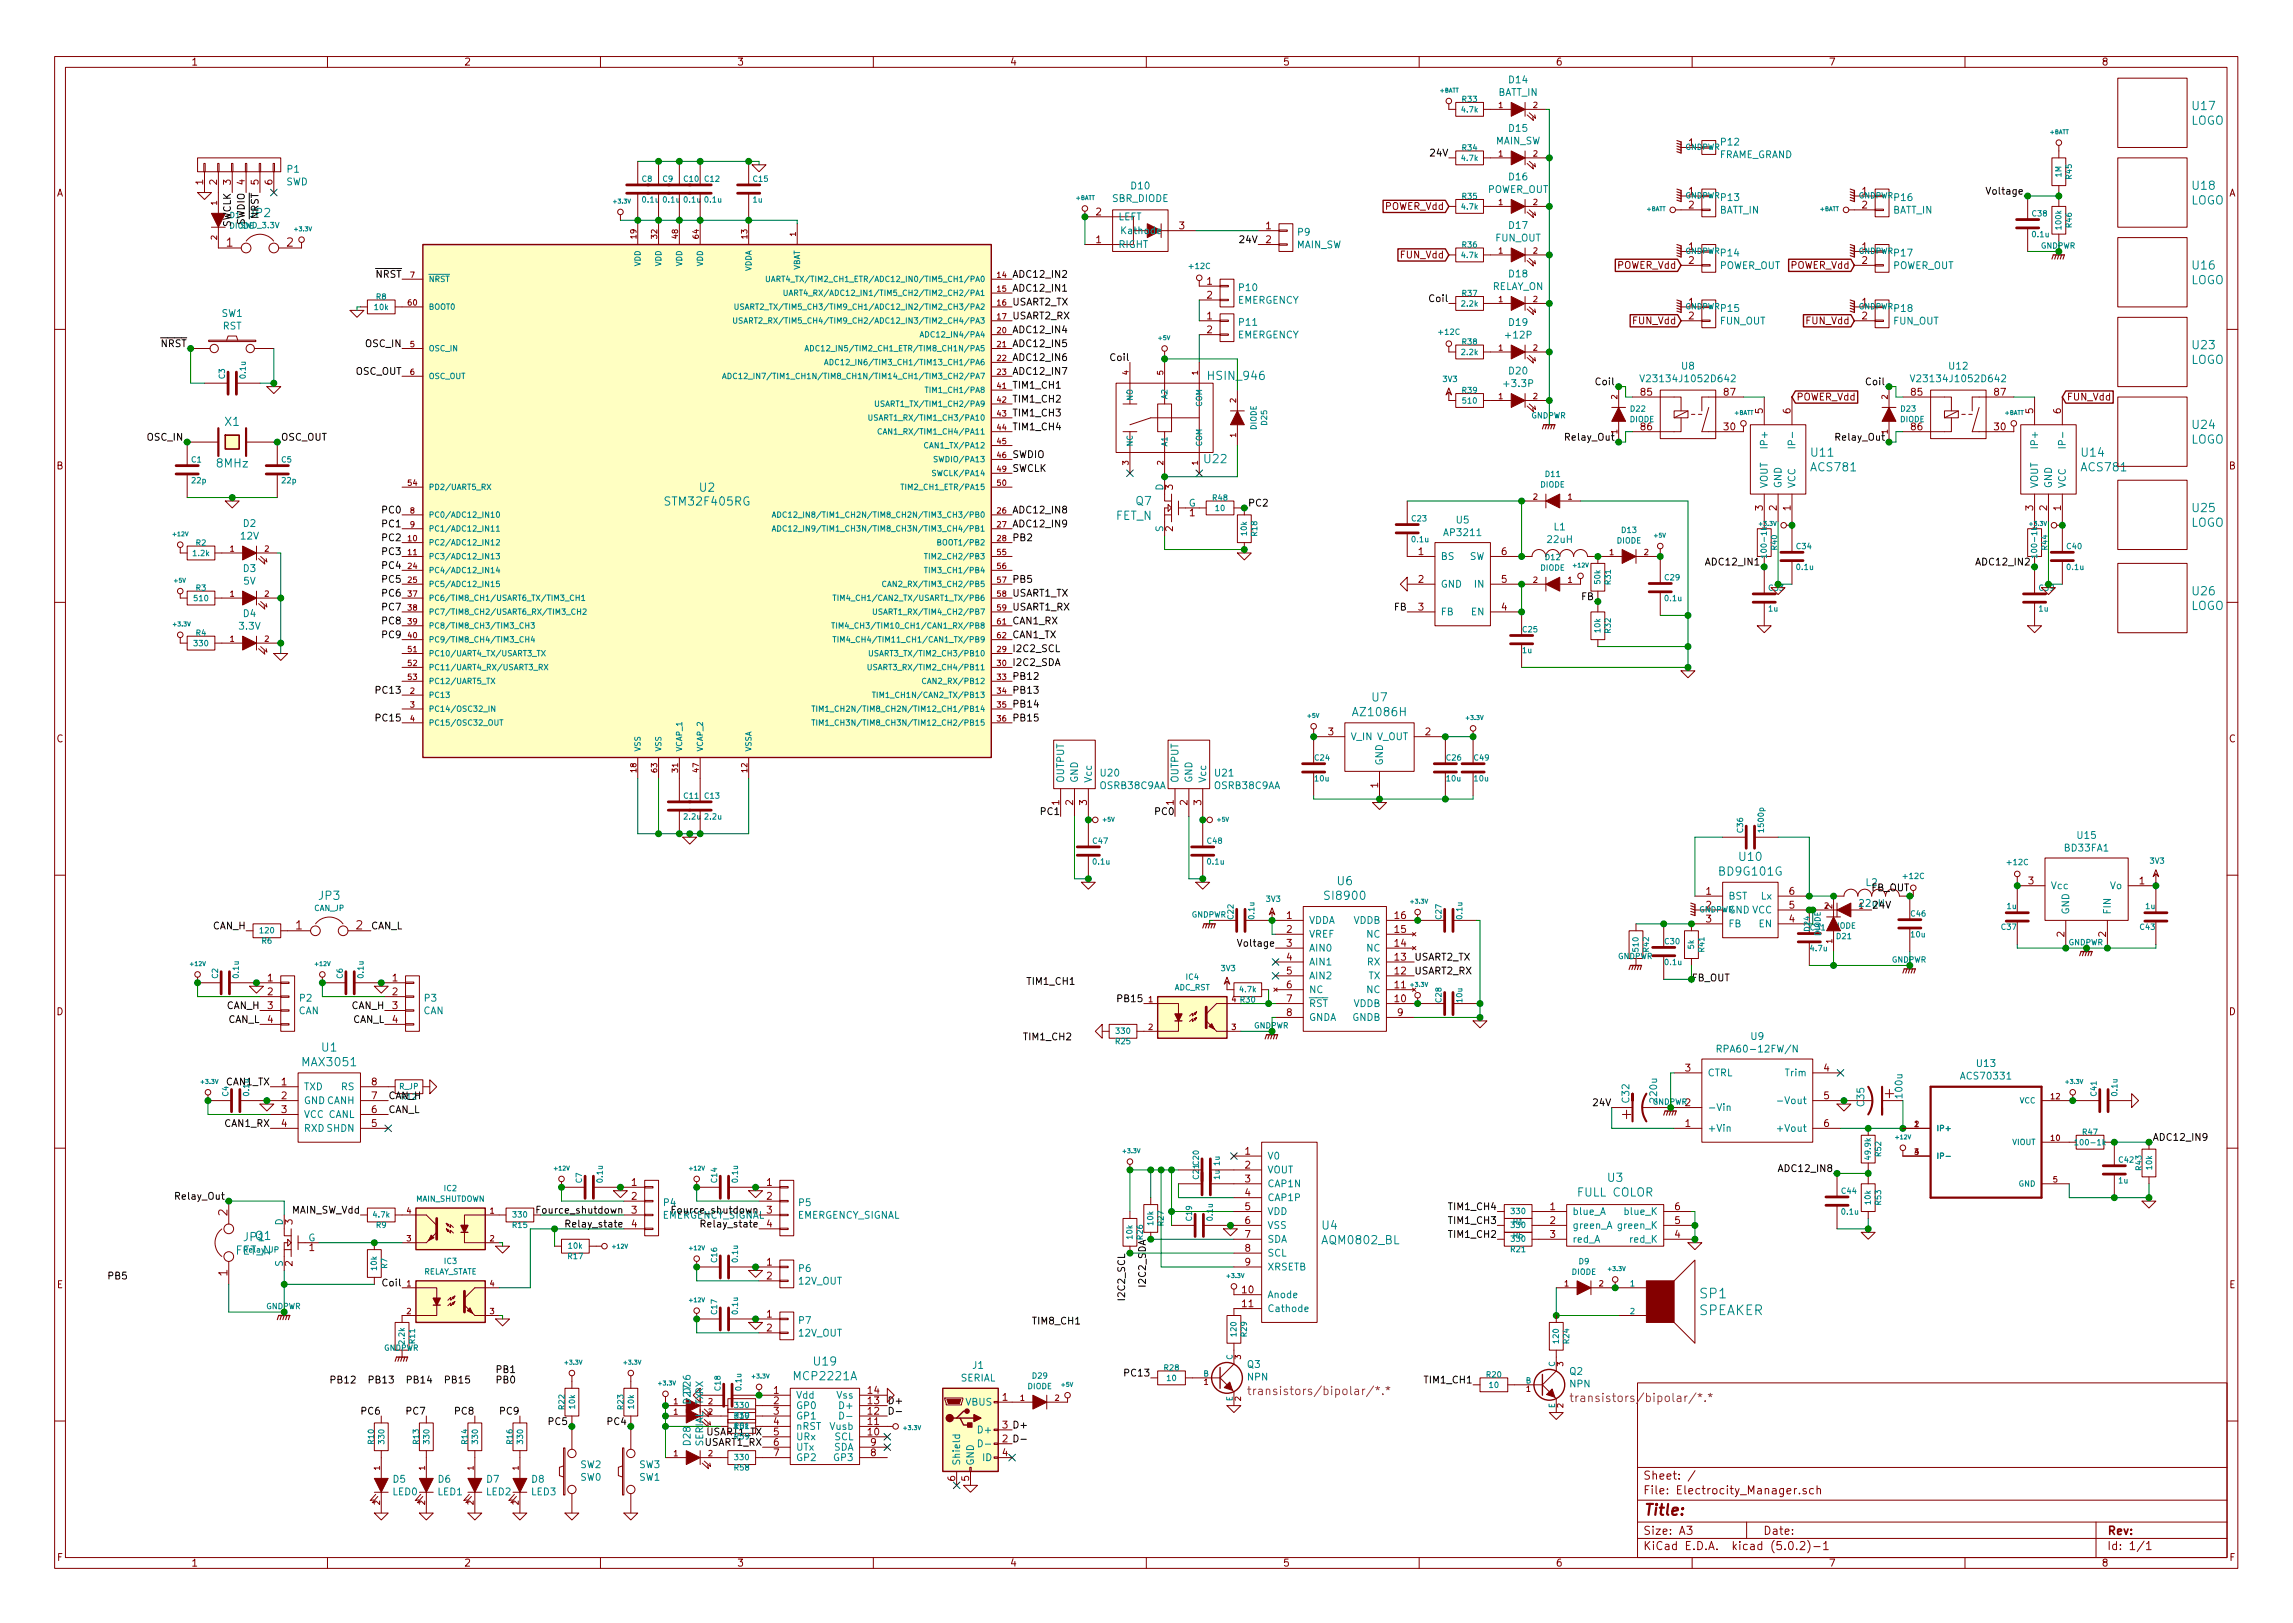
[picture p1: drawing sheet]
<svg xmlns="http://www.w3.org/2000/svg" width="297mm" height="210mm" viewBox="0 0 297 210" stroke-linecap="round" stroke-linejoin="round" font-family="sans-serif">
<defs><g id="words">
<g font-size="2" fill="#840000">
<text x="245.4" y="142.3" transform="rotate(-90 245.4 142.3)">+</text>
<text x="211.3" y="145" transform="rotate(-90 211.3 145)">+</text>
<text x="212.8" y="196.3">Title:</text>
</g>
<g font-size="1.8" fill="#008484">
<text x="220" y="170.4">SPEAKER</text>
<text x="220.3" y="168.2">SP1</text>
</g>
<g font-size="1.5" fill="#008484">
<text x="283.8" y="16.2">LOGO</text>
<text x="284.1" y="14.3">U17</text>
<text x="283.8" y="26.5">LOGO</text>
<text x="284.1" y="24.6">U18</text>
<text x="284.1" y="34.9">U16</text>
<text x="283.8" y="36.8">LOGO</text>
<text x="283.8" y="47.1">LOGO</text>
<text x="284.1" y="45.2">U23</text>
<text x="156.7" y="49.2">HSIN_946</text>
<text x="29.2" y="55.2">X1</text>
<text x="234.7" y="59.2">U11</text>
<text x="269.7" y="59.2">U14</text>
<text x="283.8" y="57.5">LOGO</text>
<text x="284.1" y="55.6">U24</text>
<text x="28.1" y="60.6">8MHz</text>
<text x="86.4" y="65.5">STM32F405RG</text>
<text x="90.6" y="63.7">U2</text>
<text x="147.2" y="65.4">Q7</text>
<text x="156.1" y="60">U22</text>
<text x="234.7" y="61.1">ACS781</text>
<text x="269.7" y="61.1">ACS781</text>
<text x="144.5" y="67.3">FET_N</text>
<text x="283.8" y="68.2">LOGO</text>
<text x="284.1" y="66.3">U25</text>
<text x="284.1" y="77.1">U26</text>
<text x="283.8" y="79">LOGO</text>
<text x="175.5" y="92.8">AZ1086H</text>
<text x="177.8" y="90.9">U7</text>
<text x="222.8" y="113.4">BD9G101G</text>
<text x="225.4" y="111.5">U10</text>
<text x="41.3" y="116.6">JP3</text>
<text x="171.8" y="116.6">SI8900</text>
<text x="173.3" y="114.7">U6</text>
<text x="41.7" y="136.2">U1</text>
<text x="39.3" y="138.1">MAX3051</text>
<text x="204.4" y="155">FULL COLOR</text>
<text x="208.3" y="153.1">U3</text>
<text x="31.6" y="160.8">JP1</text>
<text x="33.1" y="160.6">Q1</text>
<text x="171.3" y="159.3">U4</text>
<text x="171.4" y="161.2">AQM0802_BL</text>
<text x="103" y="178.8">MCP2221A</text>
<text x="105.5" y="176.9">U19</text>
</g>
<text font-size="1.5" x="32.3" y="28.1">JP2</text>
<g font-size="1.5" fill="#840000">
<text x="29.3" y="31.9">1</text>
<text x="37.2" y="31.9">2</text>
<text x="38.3" y="120.4">1</text>
<text x="46.1" y="120.4">2</text>
<text x="29.5" y="157.5" transform="rotate(-90 29.5 157.5)">2</text>
<text x="29.5" y="165.3" transform="rotate(-90 29.5 165.3)">1</text>
<text x="212.8" y="191.7">Sheet: /</text>
<text x="212.8" y="193.6">File: Electrocity_Manager.sch</text>
<text x="212.8" y="200.8">KiCad E.D.A. kicad (5.0.2)-1</text>
<text x="212.8" y="198.8">Size: A3</text>
<text x="228.4" y="198.8">Date:</text>
<text x="272.9" y="198.8">Rev:</text>
<text x="272.9" y="200.8">Id: 1/1</text>
</g>
<g font-size="1.5" fill="#840084">
<text x="163.3" y="180.7">transistors/bipolar/*.*</text>
<text x="205.1" y="181.6">transistors/bipolar/*.*</text>
</g>
<g font-size="1.3" fill="#840000">
<text x="24.7" y="8.5">1</text>
<text x="60.1" y="8.5">2</text>
<text x="95.5" y="8.5">3</text>
<text x="130.8" y="8.5">4</text>
<text x="166.2" y="8.5">5</text>
<text x="201.5" y="8.5">6</text>
<text x="236.9" y="8.5">7</text>
<text x="272.2" y="8.5">8</text>
<text x="26.3" y="23.9" transform="rotate(-90 26.3 23.9)">1</text>
<text x="28.1" y="23.9" transform="rotate(-90 28.1 23.9)">2</text>
<text x="29.9" y="23.9" transform="rotate(-90 29.9 23.9)">3</text>
<text x="31.7" y="23.9" transform="rotate(-90 31.7 23.9)">4</text>
<text x="33.5" y="23.9" transform="rotate(-90 33.5 23.9)">5</text>
<text x="35.3" y="23.9" transform="rotate(-90 35.3 23.9)">6</text>
<text x="218.8" y="18.9">1</text>
<text x="7.3" y="25.4">A</text>
<text x="142" y="27.9">2</text>
<text x="152.8" y="29.7">3</text>
<text x="164" y="29.7">1</text>
<text x="179.3" y="27.2">POWER_Vdd</text>
<text x="218.8" y="25.2">1</text>
<text x="218.8" y="27">2</text>
<text x="241.2" y="25.2">1</text>
<text x="241.2" y="27">2</text>
<text x="288.7" y="25.4">A</text>
<text x="142" y="31.5">1</text>
<text x="164" y="31.5">2</text>
<text x="181.5" y="33.5">FUN_Vdd</text>
<text x="209.4" y="34.8">POWER_Vdd</text>
<text x="218.8" y="32.4">1</text>
<text x="218.8" y="34.2">2</text>
<text x="231.9" y="34.8">POWER_Vdd</text>
<text x="241.2" y="32.4">1</text>
<text x="241.2" y="34.2">2</text>
<text x="156.4" y="36.9">1</text>
<text x="156.4" y="38.7">2</text>
<text x="156.4" y="41.4">1</text>
<text x="218.8" y="39.6">1</text>
<text x="218.8" y="41.4">2</text>
<text x="241.2" y="39.6">1</text>
<text x="241.2" y="41.4">2</text>
<text x="156.4" y="43.2">2</text>
<text x="211.6" y="42">FUN_Vdd</text>
<text x="234" y="42">FUN_Vdd</text>
<text x="212.6" y="51.3">85</text>
<text x="223.4" y="51.3">87</text>
<text x="228.4" y="53.6" transform="rotate(-90 228.4 53.6)">5</text>
<text x="232" y="53.6" transform="rotate(-90 232 53.6)">6</text>
<text x="232.7" y="51.9">POWER_Vdd</text>
<text x="247.6" y="51.3">85</text>
<text x="258.4" y="51.3">87</text>
<text x="263.4" y="53.6" transform="rotate(-90 263.4 53.6)">5</text>
<text x="267" y="53.6" transform="rotate(-90 267 53.6)">6</text>
<text x="267.7" y="51.9">FUN_Vdd</text>
<text x="212.6" y="55.7">86</text>
<text x="223.4" y="55.7">30</text>
<text x="247.6" y="55.7">86</text>
<text x="258.4" y="55.7">30</text>
<text x="7.3" y="60.8">B</text>
<text x="151.9" y="63.4" transform="rotate(-90 151.9 63.4)">3</text>
<text x="288.7" y="60.8">B</text>
<text x="151.9" y="68.8" transform="rotate(-90 151.9 68.8)">2</text>
<text x="154.1" y="66.9">1</text>
<text x="183.7" y="71.9">1</text>
<text x="194.5" y="71.9">6</text>
<text x="228.4" y="66.1" transform="rotate(-90 228.4 66.1)">3</text>
<text x="230.2" y="66.1" transform="rotate(-90 230.2 66.1)">2</text>
<text x="232" y="66.1" transform="rotate(-90 232 66.1)">1</text>
<text x="263.4" y="66.1" transform="rotate(-90 263.4 66.1)">3</text>
<text x="265.2" y="66.1" transform="rotate(-90 265.2 66.1)">2</text>
<text x="267" y="66.1" transform="rotate(-90 267 66.1)">1</text>
<text x="183.7" y="75.5">2</text>
<text x="194.5" y="75.5">5</text>
<text x="183.7" y="79.1">3</text>
<text x="194.5" y="79.1">4</text>
<text x="172.1" y="95.3">3</text>
<text x="184.6" y="95.3">2</text>
<text x="7.3" y="96.2">C</text>
<text x="288.7" y="96.2">C</text>
<text x="137.2" y="104.3" transform="rotate(-90 137.2 104.3)">1</text>
<text x="139" y="104.3" transform="rotate(-90 139 104.3)">2</text>
<text x="140.8" y="104.3" transform="rotate(-90 140.8 104.3)">3</text>
<text x="152" y="104.3" transform="rotate(-90 152 104.3)">1</text>
<text x="153.8" y="104.3" transform="rotate(-90 153.8 104.3)">2</text>
<text x="155.6" y="104.3" transform="rotate(-90 155.6 104.3)">3</text>
<text x="178.5" y="102.1" transform="rotate(-90 178.5 102.1)">1</text>
<text x="166.7" y="119.1">1</text>
<text x="180.7" y="119.1">16</text>
<text x="221" y="115.9">1</text>
<text x="221" y="117.7">2</text>
<text x="221" y="119.5">3</text>
<text x="231.8" y="119.5">4</text>
<text x="231.8" y="117.7">5</text>
<text x="231.8" y="115.9">6</text>
<text x="262.8" y="114.6">3</text>
<text x="277.1" y="114.6">1</text>
<text x="166.7" y="120.9">2</text>
<text x="166.7" y="122.6">3</text>
<text x="166.7" y="124.4">4</text>
<text x="180.7" y="124.4">13</text>
<text x="180.7" y="122.6">14</text>
<text x="180.7" y="120.9">15</text>
<text x="267.4" y="121.4" transform="rotate(-90 267.4 121.4)">2</text>
<text x="272.8" y="121.4" transform="rotate(-90 272.8 121.4)">2</text>
<text x="7.3" y="131.5">D</text>
<text x="34.7" y="127.1">1</text>
<text x="34.7" y="128.9">2</text>
<text x="34.7" y="130.7">3</text>
<text x="50.8" y="127.1">1</text>
<text x="50.8" y="128.9">2</text>
<text x="50.8" y="130.7">3</text>
<text x="166.7" y="126.2">5</text>
<text x="166.7" y="128">6</text>
<text x="166.7" y="129.8">7</text>
<text x="166.7" y="131.6">8</text>
<text x="180.7" y="129.8">10</text>
<text x="180.7" y="128">11</text>
<text x="180.7" y="126.2">12</text>
<text x="181.1" y="131.6">9</text>
<text x="288.7" y="131.5">D</text>
<text x="34.7" y="132.5">4</text>
<text x="50.8" y="132.5">4</text>
<text x="36.5" y="140.6">1</text>
<text x="36.5" y="142.4">2</text>
<text x="48.2" y="142.4">7</text>
<text x="48.2" y="140.6">8</text>
<text x="218.3" y="138.8">3</text>
<text x="236.3" y="138.8">4</text>
<text x="236.3" y="142.4">5</text>
<text x="36.5" y="144.2">3</text>
<text x="36.5" y="146">4</text>
<text x="48.2" y="146">5</text>
<text x="48.2" y="144.2">6</text>
<text x="161.3" y="149.6">1</text>
<text x="218.3" y="146">1</text>
<text x="236.3" y="146">6</text>
<text x="81.8" y="153.6">1</text>
<text x="81.8" y="155.4">2</text>
<text x="99.3" y="153.6">1</text>
<text x="99.3" y="155.4">2</text>
<text x="161.3" y="151.4">2</text>
<text x="161.3" y="153.2">3</text>
<text x="161.3" y="155">4</text>
<text x="37.9" y="158.6" transform="rotate(-90 37.9 158.6)">3</text>
<text x="81.8" y="157.2">3</text>
<text x="81.8" y="159">4</text>
<text x="99.3" y="157.2">3</text>
<text x="99.3" y="159">4</text>
<text x="161.3" y="156.8">5</text>
<text x="161.3" y="158.6">6</text>
<text x="161.3" y="160.4">7</text>
<text x="200.8" y="156.8">1</text>
<text x="200.8" y="158.6">2</text>
<text x="200.8" y="160.4">3</text>
<text x="217" y="160.4">4</text>
<text x="217" y="158.6">5</text>
<text x="217" y="156.8">6</text>
<text x="7.4" y="166.9">E</text>
<text x="37.9" y="164" transform="rotate(-90 37.9 164)">2</text>
<text x="40.1" y="162.1">1</text>
<text x="99.3" y="164">1</text>
<text x="99.3" y="165.8">2</text>
<text x="161" y="167.5">10</text>
<text x="161.3" y="162.2">8</text>
<text x="161.3" y="164">9</text>
<text x="288.8" y="166.9">E</text>
<text x="99.3" y="170.7">1</text>
<text x="99.3" y="172.5">2</text>
<text x="161" y="169.3">11</text>
<text x="91.5" y="186">USART1_TX</text>
<text x="100.2" y="180.6">1</text>
<text x="100.2" y="181.9">2</text>
<text x="100.2" y="183.3">3</text>
<text x="100.2" y="184.6">4</text>
<text x="100.2" y="186">5</text>
<text x="112.5" y="186">10</text>
<text x="112.5" y="184.6">11</text>
<text x="112.5" y="183.3">12</text>
<text x="112.5" y="181.9">13</text>
<text x="112.5" y="180.6">14</text>
<text x="129.9" y="181.5">1</text>
<text x="100.2" y="187.3">6</text>
<text x="100.2" y="188.6">7</text>
<text x="112.8" y="188.6">8</text>
<text x="112.8" y="187.3">9</text>
<text x="123.7" y="191.9" transform="rotate(-90 123.7 191.9)">6</text>
<text x="125.5" y="191.9" transform="rotate(-90 125.5 191.9)">5</text>
<text x="129.9" y="188.6">4</text>
<text x="7.4" y="202.2">F</text>
<text x="24.7" y="202.9">1</text>
<text x="60.1" y="202.9">2</text>
<text x="95.5" y="202.9">3</text>
<text x="130.8" y="202.9">4</text>
<text x="166.2" y="202.9">5</text>
<text x="201.5" y="202.9">6</text>
<text x="236.9" y="202.9">7</text>
<text x="272.2" y="202.9">8</text>
<text x="288.8" y="202.2">F</text>
</g>
<g font-size="1.3" fill="#008484">
<text x="195.5" y="10.8">D14</text>
<text x="194" y="12.4">BATT_IN</text>
<text x="195.5" y="17.1">D15</text>
<text x="37.2" y="22.4">P1</text>
<text x="193.7" y="18.7">MAIN_SW</text>
<text x="195.5" y="23.4">D16</text>
<text x="222.6" y="20.5">FRAME_GRAND</text>
<text x="223" y="18.9">P12</text>
<text x="37" y="24">SWD</text>
<text x="144.1" y="26.2">SBR_DIODE</text>
<text x="144.8" y="28.5">LEFT</text>
<text x="146.6" y="24.5">D10</text>
<text x="192.6" y="25">POWER_OUT</text>
<text x="195.5" y="29.6">D17</text>
<text x="222.7" y="27.7">BATT_IN</text>
<text x="223" y="26">P13</text>
<text x="245.2" y="27.7">BATT_IN</text>
<text x="245.4" y="26">P16</text>
<text x="144.8" y="32.1">RIGHT</text>
<text x="145.6" y="30.3">Kathode</text>
<text x="167.9" y="32.2">MAIN_SW</text>
<text x="168.1" y="30.5">P9</text>
<text x="193.7" y="31.3">FUN_OUT</text>
<text x="195.5" y="35.9">D18</text>
<text x="222.7" y="34.9">POWER_OUT</text>
<text x="223" y="33.2">P14</text>
<text x="245.1" y="34.9">POWER_OUT</text>
<text x="245.4" y="33.2">P17</text>
<text x="28.7" y="41.1">SW1</text>
<text x="160.3" y="39.3">EMERGENCY</text>
<text x="160.6" y="37.7">P10</text>
<text x="193.3" y="37.6">RELAY_ON</text>
<text x="223" y="40.4">P15</text>
<text x="245.4" y="40.4">P18</text>
<text x="28.8" y="42.7">RST</text>
<text x="160.3" y="43.8">EMERGENCY</text>
<text x="160.6" y="42.2">P11</text>
<text x="195.2" y="43.9">+12P</text>
<text x="195.5" y="42.2">D19</text>
<text x="217.9" y="47.9">U8</text>
<text x="222.8" y="42">FUN_OUT</text>
<text x="245.3" y="42">FUN_OUT</text>
<text x="252.5" y="47.9">U12</text>
<text x="195" y="50.1">+3.3P</text>
<text x="195.5" y="48.5">D20</text>
<text x="213.3" y="49.5">V23134J1052D642</text>
<text x="248.3" y="49.5">V23134J1052D642</text>
<text x="229" y="57.6" transform="rotate(-90 229 57.6)">IP+</text>
<text x="232.6" y="57.3" transform="rotate(-90 232.6 57.3)">IP-</text>
<text x="264" y="57.6" transform="rotate(-90 264 57.6)">IP+</text>
<text x="267.6" y="57.3" transform="rotate(-90 267.6 57.3)">IP-</text>
<text x="150.7" y="63.6" transform="rotate(-90 150.7 63.6)">D</text>
<text x="154" y="65.6">G</text>
<text x="229" y="63.3" transform="rotate(-90 229 63.3)">VOUT</text>
<text x="230.8" y="63.3" transform="rotate(-90 230.8 63.3)">GND</text>
<text x="232.6" y="63.3" transform="rotate(-90 232.6 63.3)">VCC</text>
<text x="264" y="63.3" transform="rotate(-90 264 63.3)">VOUT</text>
<text x="265.8" y="63.3" transform="rotate(-90 265.8 63.3)">GND</text>
<text x="267.6" y="63.3" transform="rotate(-90 267.6 63.3)">VCC</text>
<text x="31.2" y="69.9">12V</text>
<text x="31.5" y="68.3">D2</text>
<text x="150.7" y="68.9" transform="rotate(-90 150.7 68.9)">S</text>
<text x="187.2" y="69.4">AP3211</text>
<text x="188.7" y="67.8">U5</text>
<text x="200.5" y="70.3">22uH</text>
<text x="201.3" y="68.7">L1</text>
<text x="31.5" y="74.1">D3</text>
<text x="31.6" y="75.7">5V</text>
<text x="186.6" y="72.5">BS</text>
<text x="186.6" y="76.1">GND</text>
<text x="190.3" y="72.5">SW</text>
<text x="191.1" y="76.1">IN</text>
<text x="31.1" y="81.6">3.3V</text>
<text x="31.5" y="79.9">D4</text>
<text x="186.6" y="79.7">FB</text>
<text x="190.6" y="79.7">EN</text>
<text x="174.9" y="95.9">V_IN V_OUT</text>
<text x="137.8" y="101.5" transform="rotate(-90 137.8 101.5)">OUTPUT</text>
<text x="139.6" y="101.5" transform="rotate(-90 139.6 101.5)">GND</text>
<text x="141.4" y="101.5" transform="rotate(-90 141.4 101.5)">Vcc</text>
<text x="142.6" y="100.6">U20</text>
<text x="152.7" y="101.5" transform="rotate(-90 152.7 101.5)">OUTPUT</text>
<text x="154.5" y="101.5" transform="rotate(-90 154.5 101.5)">GND</text>
<text x="156.3" y="101.5" transform="rotate(-90 156.3 101.5)">Vcc</text>
<text x="157.4" y="100.6">U21</text>
<text x="179.2" y="99.2" transform="rotate(-90 179.2 99.2)">GND</text>
<text x="142.5" y="102.2">OSRB38C9AA</text>
<text x="157.3" y="102.2">OSRB38C9AA</text>
<text x="267.5" y="110.3">BD33FA1</text>
<text x="269.1" y="108.7">U15</text>
<text x="169.5" y="119.7">VDDA</text>
<text x="175.3" y="119.7">VDDB</text>
<text x="223.9" y="116.5">BST</text>
<text x="223.9" y="118.3">GND VCC</text>
<text x="228.2" y="116.5">Lx</text>
<text x="265.6" y="115.2">Vcc</text>
<text x="268.1" y="118.5" transform="rotate(-90 268.1 118.5)">GND</text>
<text x="273.4" y="115.2">Vo</text>
<text x="273.4" y="118.5" transform="rotate(-90 273.4 118.5)">FIN</text>
<text x="169.5" y="121.5">VREF</text>
<text x="169.5" y="123.3">AIN0</text>
<text x="169.5" y="125.1">AIN1</text>
<text x="177.1" y="123.3">NC</text>
<text x="177.1" y="121.5">NC</text>
<text x="177.1" y="125.1">RX</text>
<text x="223.9" y="120.1">FB</text>
<text x="227.9" y="120.1">EN</text>
<text x="38.7" y="131.4">CAN</text>
<text x="38.8" y="129.8">P2</text>
<text x="54.8" y="131.4">CAN</text>
<text x="55" y="129.8">P3</text>
<text x="169.5" y="126.9">AIN2</text>
<text x="169.5" y="128.7">NC</text>
<text x="169.5" y="130.5">RST</text>
<text x="175.3" y="130.5">VDDB</text>
<text x="177.1" y="128.7">NC</text>
<text x="177.3" y="126.9">TX</text>
<text x="169.5" y="132.3">GNDA</text>
<text x="175.2" y="132.3">GNDB</text>
<text x="223.1" y="136.3">RPA60-12FW/N</text>
<text x="226.9" y="134.7">U9</text>
<text x="39.3" y="141.2">TXD</text>
<text x="39.3" y="143">GND CANH</text>
<text x="44.2" y="141.2">RS</text>
<text x="211.1" y="142.8" transform="rotate(-90 211.1 142.8)">C32</text>
<text x="214.7" y="142.7" transform="rotate(-90 214.7 142.7)">220u</text>
<text x="218.3" y="143.3">2</text>
<text x="221.2" y="143.9">-Vin</text>
<text x="221.2" y="139.4">CTRL</text>
<text x="230.9" y="143">-Vout</text>
<text x="231.4" y="139.4">Trim</text>
<text x="241.5" y="143.3" transform="rotate(-90 241.5 143.3)">C35</text>
<text x="246.4" y="142.2" transform="rotate(-90 246.4 142.2)">100u</text>
<text x="254.2" y="139.9">ACS70331</text>
<text x="256.1" y="138.2">U13</text>
<text x="39.3" y="144.8">VCC CANL</text>
<text x="39.3" y="146.6">RXD SHDN</text>
<text x="221.2" y="146.6">+Vin</text>
<text x="230.6" y="146.6">+Vout</text>
<text x="164.2" y="150.2">V0</text>
<text x="164.2" y="152">VOUT</text>
<text x="164.2" y="153.8">CAP1N</text>
<text x="164.2" y="155.6">CAP1P</text>
<text x="36.6" y="158.7" transform="rotate(-90 36.6 158.7)">D</text>
<text x="39.9" y="160.8">G</text>
<text x="86" y="156.2">P4</text>
<text x="103.2" y="157.9">EMERGENCY_SIGNAL</text>
<text x="103.5" y="156.2">P5</text>
<text x="164.2" y="157.4">VDD</text>
<text x="164.2" y="159.2">VSS</text>
<text x="164.2" y="161">SDA</text>
<text x="203.7" y="157.4">blue_A</text>
<text x="203.7" y="159.2">green_A</text>
<text x="203.7" y="161">red_A</text>
<text x="209.8" y="159.2">green_K</text>
<text x="210.6" y="157.4">blue_K</text>
<text x="211.3" y="161">red_K</text>
<text x="36.6" y="164.1" transform="rotate(-90 36.6 164.1)">S</text>
<text x="103.5" y="166.4">12V_OUT</text>
<text x="103.5" y="164.8">P6</text>
<text x="164.2" y="162.8">SCL</text>
<text x="164.2" y="164.6">XRSETB</text>
<text x="103.5" y="173.1">12V_OUT</text>
<text x="103.5" y="171.5">P7</text>
<text x="164.2" y="168.2">Anode</text>
<text x="164.2" y="170">Cathode</text>
<text x="124.4" y="179">SERIAL</text>
<text x="126" y="177.3">J1</text>
<text x="161.6" y="177.2">Q3</text>
<text x="161.6" y="178.8">NPN</text>
<text x="203.4" y="178.1">Q2</text>
<text x="203.4" y="179.7">NPN</text>
<text x="89.5" y="181.8" transform="rotate(-90 89.5 181.8)">D27</text>
<text x="89.5" y="180.5" transform="rotate(-90 89.5 180.5)">D26</text>
<text x="91.1" y="182" transform="rotate(-90 91.1 182)">TX</text>
<text x="91.1" y="180.6" transform="rotate(-90 91.1 180.6)">RX</text>
<text x="103.1" y="181.2">Vdd</text>
<text x="103.1" y="182.5">GP0</text>
<text x="103.1" y="183.9">GP1</text>
<text x="103.1" y="185.2">nRST</text>
<text x="107.6" y="185.2">Vusb</text>
<text x="108.4" y="181.2">Vss</text>
<text x="109" y="182.5">D+</text>
<text x="125.1" y="182.1">VBUS</text>
<text x="127" y="185.7">D+</text>
<text x="75.2" y="190.2">SW2</text>
<text x="75.2" y="191.8">SW0</text>
<text x="82.8" y="190.2">SW3</text>
<text x="82.8" y="191.8">SW1</text>
<text x="89.5" y="187.2" transform="rotate(-90 89.5 187.2)">D28</text>
<text x="91.1" y="187.4" transform="rotate(-90 91.1 187.4)">SERIAL</text>
<text x="103.1" y="186.6">URx</text>
<text x="103.1" y="187.9">UTx</text>
<text x="103.1" y="189.3">GP2</text>
<text x="108" y="187.9">SDA</text>
<text x="108.1" y="186.6">SCL</text>
<text x="108.1" y="189.3">GP3</text>
<text x="124.4" y="189.9" transform="rotate(-90 124.4 189.9)">Shield</text>
<text x="126.2" y="189.9" transform="rotate(-90 126.2 189.9)">GND</text>
<text x="127.3" y="189.3">ID</text>
<text x="50.9" y="193.7">LED0</text>
<text x="50.9" y="192.1">D5</text>
<text x="56.7" y="193.7">LED1</text>
<text x="56.8" y="192.1">D6</text>
<text x="63" y="193.7">LED2</text>
<text x="63.1" y="192.1">D7</text>
<text x="68.8" y="193.7">LED3</text>
<text x="68.9" y="192.1">D8</text>
</g>
<g font-size="1.3">
<text x="185.5" y="20.3">24V</text>
<text x="29.9" y="29.5" transform="rotate(-90 29.9 29.5)">SWCLK</text>
<text x="31.7" y="29.2" transform="rotate(-90 31.7 29.2)">SWDIO</text>
<text x="33.5" y="28.4" transform="rotate(-90 33.5 28.4)">NRST</text>
<text x="257.7" y="25.2">Voltage</text>
<text x="48.7" y="36">NRST</text>
<text x="131.1" y="36">ADC12_IN2</text>
<text x="160.8" y="31.5">24V</text>
<text x="131.1" y="39.6">USART2_TX</text>
<text x="131.1" y="41.4">USART2_RX</text>
<text x="131.1" y="37.8">ADC12_IN1</text>
<text x="185.3" y="39.1">Coil</text>
<text x="20.8" y="45">NRST</text>
<text x="47.4" y="45">OSC_IN</text>
<text x="131.1" y="43.2">ADC12_IN4</text>
<text x="131.1" y="45">ADC12_IN5</text>
<text x="131.1" y="46.8">ADC12_IN6</text>
<text x="144" y="46.8">Coil</text>
<text x="46" y="48.6">OSC_OUT</text>
<text x="131.1" y="50.4">TIM1_CH1</text>
<text x="131.1" y="52.2">TIM1_CH2</text>
<text x="131.1" y="53.9">TIM1_CH3</text>
<text x="131.1" y="48.6">ADC12_IN7</text>
<text x="206.9" y="49.9">Coil</text>
<text x="241.9" y="49.9">Coil</text>
<text x="19.1" y="57.1">OSC_IN</text>
<text x="36.4" y="57.1">OSC_OUT</text>
<text x="131.1" y="59.3">SWDIO</text>
<text x="131.1" y="55.7">TIM1_CH4</text>
<text x="203.1" y="57.1">Relay_Out</text>
<text x="238.1" y="57.1">Relay_Out</text>
<text x="131.1" y="61.1">SWCLK</text>
<text x="161.6" y="65.6">PC2</text>
<text x="49.7" y="66.5">PC0</text>
<text x="49.7" y="68.3">PC1</text>
<text x="49.7" y="70.1">PC2</text>
<text x="49.7" y="71.9">PC3</text>
<text x="131.1" y="66.5">ADC12_IN8</text>
<text x="131.1" y="70.1">PB2</text>
<text x="131.1" y="68.3">ADC12_IN9</text>
<text x="49.7" y="77.3">PC6</text>
<text x="49.7" y="73.7">PC4</text>
<text x="49.7" y="75.5">PC5</text>
<text x="131.1" y="77.3">USART1_TX</text>
<text x="131.1" y="75.5">PB5</text>
<text x="204.9" y="77.7">FB</text>
<text x="221.4" y="73.3">ADC12_IN1</text>
<text x="256.4" y="73.3">ADC12_IN2</text>
<text x="49.7" y="82.7">PC9</text>
<text x="49.7" y="80.9">PC8</text>
<text x="49.7" y="79.1">PC7</text>
<text x="131.1" y="79.1">USART1_RX</text>
<text x="131.1" y="82.7">CAN1_TX</text>
<text x="131.1" y="80.9">CAN1_RX</text>
<text x="180.6" y="79.1">FB</text>
<text x="49" y="89.9">PC13</text>
<text x="131.1" y="84.5">I2C2_SCL</text>
<text x="131.1" y="86.3">I2C2_SDA</text>
<text x="131.1" y="89.9">PB13</text>
<text x="131.1" y="88.1">PB12</text>
<text x="49" y="93.5">PC15</text>
<text x="131.1" y="93.5">PB15</text>
<text x="131.1" y="91.7">PB14</text>
<text x="135" y="105.6">PC1</text>
<text x="149.8" y="105.6">PC0</text>
<text x="241.7" y="114.8">L2</text>
<text x="242.4" y="115.5">FB_OUT</text>
<text x="242.5" y="117.7">24V</text>
<text x="27.6" y="120.4">CAN_H</text>
<text x="48" y="120.4">CAN_L</text>
<text x="160.7" y="122.6">Voltage</text>
<text x="183.2" y="124.4">USART2_TX</text>
<text x="29.4" y="130.7">CAN_H</text>
<text x="45.5" y="130.7">CAN_H</text>
<text x="132.9" y="127.6">TIM1_CH1</text>
<text x="145" y="129.8">PB15</text>
<text x="183.2" y="126.2">USART2_RX</text>
<text x="29.5" y="132.5">CAN_L</text>
<text x="45.7" y="132.5">CAN_L</text>
<text x="132.5" y="134.8">TIM1_CH2</text>
<text x="29.3" y="140.6">CAN1_TX</text>
<text x="50.3" y="142.4">CAN_H</text>
<text x="206.6" y="143.3">24V</text>
<text x="29.2" y="146">CAN1_RX</text>
<text x="50.3" y="144.2">CAN_L</text>
<text x="278.8" y="147.8">ADC12_IN9</text>
<text x="23" y="155.4">Relay_Out</text>
<text x="230.8" y="151.8">ADC12_IN8</text>
<text x="37.7" y="157.2">MAIN_SW_Vdd</text>
<text x="70" y="157.2">Fource_shutdown</text>
<text x="73.9" y="159">Relay_state</text>
<text x="85.7" y="157.9">EMERGENCY_SIGNAL</text>
<text x="87.6" y="157.2">Fource_shutdown</text>
<text x="91.4" y="159">Relay_state</text>
<text x="187.9" y="156.8">TIM1_CH4</text>
<text x="187.9" y="158.6">TIM1_CH3</text>
<text x="187.9" y="160.4">TIM1_CH2</text>
<text x="14.2" y="165.8">PB5</text>
<text x="49.7" y="166.6">Coil</text>
<text x="148.4" y="166.5" transform="rotate(-90 148.4 166.5)">I2C2_SDA</text>
<text x="134" y="171.6">TIM8_CH1</text>
<text x="145.7" y="168.2" transform="rotate(-90 145.7 168.2)">I2C2_SCL</text>
<text x="43.1" y="179.2">PB12</text>
<text x="48.1" y="179.2">PB13</text>
<text x="53" y="179.2">PB14</text>
<text x="57.9" y="179.2">PB15</text>
<text x="64.5" y="179.2">PB0</text>
<text x="64.5" y="177.9">PB1</text>
<text x="145.9" y="178.3">PC13</text>
<text x="184.8" y="179.2">TIM1_CH1</text>
<text x="47" y="183.3">PC6</text>
<text x="52.8" y="183.3">PC7</text>
<text x="59.1" y="183.3">PC8</text>
<text x="64.9" y="183.3">PC9</text>
<text x="71.2" y="184.6">PC5</text>
<text x="78.8" y="184.6">PC4</text>
<text x="114.9" y="181.9">D+</text>
<text x="129.9" y="185.1">3 D+</text>
<text x="91.3" y="187.3">USART1_RX</text>
<text x="129.9" y="186.9">2 D-</text>
</g>
<text font-size="1.3" fill="#008400" x="219.1" y="127.1">FB_OUT</text>
<g font-size="1" fill="#008484">
<text x="189.4" y="14.6">4.7k</text>
<text x="189.5" y="13.2">R33</text>
<text x="83.2" y="23.5">C8</text>
<text x="85.9" y="23.5">C9</text>
<text x="88.6" y="23.5">C10</text>
<text x="91.3" y="23.5">C12</text>
<text x="97.6" y="23.5">C15</text>
<text x="189.4" y="20.8">4.7k</text>
<text x="189.5" y="19.5">R34</text>
<text x="218.3" y="19.4">GNDPWR</text>
<text x="267" y="22.9" transform="rotate(-90 267 22.9)">1M</text>
<text x="268.4" y="23.2" transform="rotate(-90 268.4 23.2)">R45</text>
<text x="29.7" y="29.6">DIODE</text>
<text x="29.8" y="28.2">D1</text>
<text x="31.2" y="29.6">SWD_3.3V</text>
<text x="83.3" y="26.2">0.1u</text>
<text x="86" y="26.2">0.1u</text>
<text x="88.7" y="26.2">0.1u</text>
<text x="91.4" y="26.2">0.1u</text>
<text x="97.6" y="26.2">1u</text>
<text x="189.4" y="27.1">4.7k</text>
<text x="189.5" y="25.8">R35</text>
<text x="218.3" y="25.7">GNDPWR</text>
<text x="240.7" y="25.7">GNDPWR</text>
<text x="263.3" y="28">C38</text>
<text x="267" y="29.6" transform="rotate(-90 267 29.6)">100k</text>
<text x="268.4" y="29.5" transform="rotate(-90 268.4 29.5)">R46</text>
<text x="83" y="34.5" transform="rotate(-90 83 34.5)">VDD</text>
<text x="85.7" y="34.5" transform="rotate(-90 85.7 34.5)">VDD</text>
<text x="88.4" y="34.5" transform="rotate(-90 88.4 34.5)">VDD</text>
<text x="91.1" y="34.5" transform="rotate(-90 91.1 34.5)">VDD</text>
<text x="97.3" y="35.2" transform="rotate(-90 97.3 35.2)">VDDA</text>
<text x="103.6" y="35.1" transform="rotate(-90 103.6 35.1)">VBAT</text>
<text x="154.2" y="34.8">+12C</text>
<text x="189.4" y="33.4">4.7k</text>
<text x="189.5" y="32.1">R36</text>
<text x="218.3" y="32.9">GNDPWR</text>
<text x="240.7" y="32.9">GNDPWR</text>
<text x="263.3" y="30.7">0.1u</text>
<text x="264.3" y="32.2">GNDPWR</text>
<text x="48.6" y="40.2">10k</text>
<text x="48.8" y="38.8">R8</text>
<text x="55.5" y="36.5">NRST</text>
<text x="55.5" y="40.1">BOOT0</text>
<text x="98.5" y="41.9">USART2_RX/TIM5_CH4/TIM9_CH2/ADC12_IN3/TIM2_CH4/PA3</text>
<text x="98.6" y="40.1">USART2_TX/TIM5_CH3/TIM9_CH1/ADC12_IN2/TIM2_CH3/PA2</text>
<text x="101.9" y="36.5">UART4_TX/TIM2_CH1_ETR/ADC12_IN0/TIM5_CH1/PA0</text>
<text x="104.3" y="38.3">UART4_RX/ADC12_IN1/TIM5_CH2/TIM2_CH2/PA1</text>
<text x="189.4" y="39.7">2.2k</text>
<text x="189.5" y="38.4">R37</text>
<text x="218.3" y="40.1">GNDPWR</text>
<text x="240.7" y="40.1">GNDPWR</text>
<text x="55.5" y="45.5">OSC_IN</text>
<text x="106.6" y="45.5">ADC12_IN5/TIM2_CH1_ETR/TIM8_CH1N/PA5</text>
<text x="109.3" y="47.3">ADC12_IN6/TIM3_CH1/TIM13_CH1/PA6</text>
<text x="120.1" y="43.7">ADC12_IN4/PA4</text>
<text x="186.5" y="43.4">+12C</text>
<text x="189.4" y="46">2.2k</text>
<text x="189.5" y="44.6">R38</text>
<text x="29.1" y="49.1" transform="rotate(-90 29.1 49.1)">C3</text>
<text x="31.8" y="48.9" transform="rotate(-90 31.8 48.9)">0.1u</text>
<text x="55.5" y="49.1">OSC_OUT</text>
<text x="97.6" y="49.1">ADC12_IN7/TIM1_CH1N/TIM8_CH1N/TIM14_CH1/TIM3_CH2/PA7</text>
<text x="114.5" y="52.7">USART1_TX/TIM1_CH2/PA9</text>
<text x="120.6" y="50.9">TIM1_CH1/PA8</text>
<text x="146.7" y="51.9" transform="rotate(-90 146.7 51.9)">NO</text>
<text x="151.2" y="51.6" transform="rotate(-90 151.2 51.6)">A2</text>
<text x="155.7" y="52.7" transform="rotate(-90 155.7 52.7)">COM</text>
<text x="187" y="49.5">3V3</text>
<text x="189.5" y="50.9">R39</text>
<text x="189.6" y="52.3">510</text>
<text x="211.3" y="53.3">D22</text>
<text x="246.3" y="53.3">D23</text>
<text x="24.8" y="59.9">C1</text>
<text x="36.5" y="59.9">C5</text>
<text x="113.8" y="54.5">USART1_RX/TIM1_CH3/PA10</text>
<text x="115.1" y="56.3">CAN1_RX/TIM1_CH4/PA11</text>
<text x="120.4" y="58.1">CAN1_TX/PA12</text>
<text x="121.5" y="59.9">SWDIO/PA13</text>
<text x="146.7" y="57.9" transform="rotate(-90 146.7 57.9)">NC</text>
<text x="151.2" y="57.9" transform="rotate(-90 151.2 57.9)">A1</text>
<text x="155.7" y="57.9" transform="rotate(-90 155.7 57.9)">COM</text>
<text x="162.8" y="55.7" transform="rotate(-90 162.8 55.7)">DIODE</text>
<text x="164.1" y="55" transform="rotate(-90 164.1 55)">D25</text>
<text x="198.3" y="54.2">GNDPWR</text>
<text x="211.1" y="54.7">DIODE</text>
<text x="246.2" y="54.7">DIODE</text>
<text x="24.9" y="62.6">22p</text>
<text x="36.6" y="62.6">22p</text>
<text x="55.5" y="63.5">PD2/UART5_RX</text>
<text x="117.5" y="63.5">TIM2_CH1_ETR/PA15</text>
<text x="121.2" y="61.7">SWCLK/PA14</text>
<text x="157.1" y="64.9">R48</text>
<text x="199.6" y="63.1">DIODE</text>
<text x="200.2" y="61.8">D11</text>
<text x="25.4" y="70.7">R2</text>
<text x="55.5" y="67.1">PC0/ADC12_IN10</text>
<text x="55.5" y="68.9">PC1/ADC12_IN11</text>
<text x="55.5" y="70.7">PC2/ADC12_IN12</text>
<text x="103.3" y="67.1">ADC12_IN8/TIM1_CH2N/TIM8_CH2N/TIM3_CH3/PB0</text>
<text x="103.3" y="68.9">ADC12_IN9/TIM1_CH3N/TIM8_CH3N/TIM3_CH4/PB1</text>
<text x="122" y="70.7">BOOT1/PB2</text>
<text x="157.5" y="66.2">10</text>
<text x="161.5" y="69.3" transform="rotate(-90 161.5 69.3)">10k</text>
<text x="162.9" y="69.4" transform="rotate(-90 162.9 69.4)">R18</text>
<text x="182.9" y="67.5">C23</text>
<text x="183" y="70.2">0.1u</text>
<text x="209.5" y="70.4">DIODE</text>
<text x="210.1" y="69">D13</text>
<text x="228.9" y="71.8" transform="rotate(-90 228.9 71.8)">100-1k</text>
<text x="230.2" y="71.2" transform="rotate(-90 230.2 71.2)">R40</text>
<text x="232.8" y="71.1">C34</text>
<text x="263.9" y="71.8" transform="rotate(-90 263.9 71.8)">100-1k</text>
<text x="265.2" y="71.2" transform="rotate(-90 265.2 71.2)">R44</text>
<text x="267.8" y="71.1">C40</text>
<text x="25.1" y="72">1.2k</text>
<text x="25.2" y="77.9">510</text>
<text x="25.4" y="76.5">R3</text>
<text x="55.5" y="72.4">PC3/ADC12_IN13</text>
<text x="55.5" y="74.2">PC4/ADC12_IN14</text>
<text x="55.5" y="76">PC5/ADC12_IN15</text>
<text x="55.5" y="77.8">PC6/TIM8_CH1/USART6_TX/TIM3_CH1</text>
<text x="109.7" y="77.8">TIM4_CH1/CAN2_TX/USART1_TX/PB6</text>
<text x="115.7" y="76">CAN2_RX/TIM3_CH2/PB5</text>
<text x="120.6" y="72.4">TIM2_CH2/PB3</text>
<text x="120.6" y="74.2">TIM3_CH1/PB4</text>
<text x="199.6" y="73.9">DIODE</text>
<text x="200.2" y="72.6">D12</text>
<text x="207.3" y="75.6" transform="rotate(-90 207.3 75.6)">50k</text>
<text x="208.7" y="75.7" transform="rotate(-90 208.7 75.7)">R31</text>
<text x="215.7" y="75.2">C29</text>
<text x="215.8" y="77.9">0.1u</text>
<text x="232.8" y="73.8">0.1u</text>
<text x="267.8" y="73.8">0.1u</text>
<text x="25.2" y="83.7">330</text>
<text x="25.4" y="82.4">R4</text>
<text x="55.5" y="83.2">PC9/TIM8_CH4/TIM3_CH4</text>
<text x="55.5" y="79.6">PC7/TIM8_CH2/USART6_RX/TIM3_CH2</text>
<text x="55.5" y="81.4">PC8/TIM8_CH3/TIM3_CH3</text>
<text x="110" y="81.4">TIM4_CH3/TIM10_CH1/CAN1_RX/PB8</text>
<text x="110.1" y="83.2">TIM4_CH4/TIM11_CH1/CAN1_TX/PB9</text>
<text x="114.4" y="79.6">USART1_RX/TIM4_CH2/PB7</text>
<text x="197.3" y="81.9">C25</text>
<text x="207.3" y="81.9" transform="rotate(-90 207.3 81.9)">10k</text>
<text x="208.7" y="82" transform="rotate(-90 208.7 82)">R32</text>
<text x="229.1" y="79.2">1u</text>
<text x="264.2" y="79.2">1u</text>
<text x="55.5" y="85">PC10/UART4_TX/USART3_TX</text>
<text x="55.5" y="86.8">PC11/UART4_RX/USART3_RX</text>
<text x="55.5" y="88.6">PC12/UART5_TX</text>
<text x="113.8" y="86.8">USART3_RX/TIM2_CH4/PB11</text>
<text x="114" y="85">USART3_TX/TIM2_CH3/PB10</text>
<text x="120.2" y="88.6">CAN2_RX/PB12</text>
<text x="197.3" y="84.6">1u</text>
<text x="55.5" y="90.4">PC13</text>
<text x="55.5" y="92.2">PC14/OSC32_IN</text>
<text x="55.5" y="94">PC15/OSC32_OUT</text>
<text x="107.9" y="92.2">TIM1_CH2N/TIM8_CH2N/TIM12_CH1/PB14</text>
<text x="107.9" y="94">TIM1_CH3N/TIM8_CH3N/TIM12_CH2/PB15</text>
<text x="114.5" y="90.4">TIM1_CH1N/CAN2_TX/PB13</text>
<text x="83" y="97.4" transform="rotate(-90 83 97.4)">VSS</text>
<text x="85.7" y="97.4" transform="rotate(-90 85.7 97.4)">VSS</text>
<text x="88.4" y="97.4" transform="rotate(-90 88.4 97.4)">VCAP_1</text>
<text x="91.1" y="97.4" transform="rotate(-90 91.1 97.4)">VCAP_2</text>
<text x="97.3" y="97.4" transform="rotate(-90 97.3 97.4)">VSSA</text>
<text x="170.4" y="98.5">C24</text>
<text x="170.4" y="101.2">10u</text>
<text x="187.4" y="98.5">C26</text>
<text x="187.4" y="101.2">10u</text>
<text x="191" y="98.5">C49</text>
<text x="191" y="101.2">10u</text>
<text x="88.6" y="103.5">C11</text>
<text x="88.7" y="106.2">2.2u</text>
<text x="91.3" y="103.5">C13</text>
<text x="91.4" y="106.2">2.2u</text>
<text x="225.8" y="107.8" transform="rotate(-90 225.8 107.8)">C36</text>
<text x="228.5" y="107.7" transform="rotate(-90 228.5 107.7)">1500p</text>
<text x="141.6" y="109.3">C47</text>
<text x="141.7" y="112">0.1u</text>
<text x="156.4" y="109.3">C48</text>
<text x="156.5" y="112">0.1u</text>
<text x="246.6" y="113.9">+12C</text>
<text x="260.1" y="112.1">+12C</text>
<text x="278.6" y="111.9">3V3</text>
<text x="40.7" y="118">CAN_JP</text>
<text x="154.3" y="118.9">GNDPWR</text>
<text x="159.8" y="119.1" transform="rotate(-90 159.8 119.1)">C22</text>
<text x="162.5" y="119" transform="rotate(-90 162.5 119)">0.1u</text>
<text x="164.1" y="116.8">3V3</text>
<text x="186.7" y="119.1" transform="rotate(-90 186.7 119.1)">C27</text>
<text x="189.4" y="119" transform="rotate(-90 189.4 119)">0.1u</text>
<text x="220.1" y="118.2">GNDPWR</text>
<text x="247.6" y="118.7">C46</text>
<text x="260" y="117.8">1u</text>
<text x="278" y="117.8">1u</text>
<text x="33.7" y="120.9">120</text>
<text x="33.9" y="122.3">R6</text>
<text x="158.2" y="125.8">3V3</text>
<text x="209.6" y="124.2">GNDPWR</text>
<text x="212.3" y="123.2" transform="rotate(-90 212.3 123.2)">510</text>
<text x="213.6" y="123.3" transform="rotate(-90 213.6 123.3)">R42</text>
<text x="215.7" y="122.3">C30</text>
<text x="215.8" y="125">0.1u</text>
<text x="219.4" y="122.9" transform="rotate(-90 219.4 122.9)">5k</text>
<text x="220.8" y="123.3" transform="rotate(-90 220.8 123.3)">R41</text>
<text x="234.5" y="120.6" transform="rotate(-90 234.5 120.6)">D24</text>
<text x="234.6" y="120.5">C31</text>
<text x="234.6" y="123.2">4.7u</text>
<text x="235.8" y="121.2" transform="rotate(-90 235.8 121.2)">DIODE</text>
<text x="237.3" y="120.3">DIODE</text>
<text x="238" y="121.7">D21</text>
<text x="245" y="124.7">GNDPWR</text>
<text x="247.6" y="121.4">10u</text>
<text x="259.3" y="120.5">C37</text>
<text x="267.9" y="122.4">GNDPWR</text>
<text x="277.3" y="120.5">C43</text>
<text x="28.2" y="126.7" transform="rotate(-90 28.2 126.7)">C2</text>
<text x="30.9" y="126.6" transform="rotate(-90 30.9 126.6)">0.1u</text>
<text x="44.4" y="126.7" transform="rotate(-90 44.4 126.7)">C6</text>
<text x="47.1" y="126.6" transform="rotate(-90 47.1 126.6)">0.1u</text>
<text x="152.1" y="128.3">ADC_RST</text>
<text x="153.7" y="126.9">IC4</text>
<text x="160.7" y="128.5">4.7k</text>
<text x="186.7" y="129.8" transform="rotate(-90 186.7 129.8)">C28</text>
<text x="189.4" y="129.8" transform="rotate(-90 189.4 129.8)">10u</text>
<text x="144.6" y="135.3">R25</text>
<text x="144.7" y="133.9">330</text>
<text x="162.4" y="133.2">GNDPWR</text>
<text x="29.6" y="142" transform="rotate(-90 29.6 142)">C4</text>
<text x="32.3" y="141.9" transform="rotate(-90 32.3 141.9)">0.1u</text>
<text x="51.7" y="141.1">R_JP</text>
<text x="214" y="143.1">GNDPWR</text>
<text x="261.6" y="142.9">VCC</text>
<text x="271.6" y="142" transform="rotate(-90 271.6 142)">C41</text>
<text x="274.3" y="141.9" transform="rotate(-90 274.3 141.9)">0.1u</text>
<text x="243.7" y="149.8" transform="rotate(-90 243.7 149.8)">R52</text>
<text x="250.8" y="146.5">IP+</text>
<text x="260.7" y="148.3">VIOUT</text>
<text x="269.2" y="148.4">100-1k</text>
<text x="269.8" y="147">R47</text>
<text x="53.9" y="155.7">MAIN_SHUTDOWN</text>
<text x="57.6" y="154.3">IC2</text>
<text x="75.4" y="153.2" transform="rotate(-90 75.4 153.2)">C7</text>
<text x="78.1" y="153.1" transform="rotate(-90 78.1 153.1)">0.1u</text>
<text x="92.9" y="153.2" transform="rotate(-90 92.9 153.2)">C14</text>
<text x="95.6" y="153.1" transform="rotate(-90 95.6 153.1)">0.1u</text>
<text x="155.3" y="152.7" transform="rotate(-90 155.3 152.7)">C21C20</text>
<text x="158" y="152.8" transform="rotate(-90 158 152.8)">1u</text>
<text x="158" y="151" transform="rotate(-90 158 151)">1u</text>
<text x="238.6" y="154.7">C44</text>
<text x="242.3" y="156" transform="rotate(-90 242.3 156)">10k</text>
<text x="242.3" y="150.1" transform="rotate(-90 242.3 150.1)">49.9k</text>
<text x="250.8" y="150.1">IP-</text>
<text x="261.5" y="153.7">GND</text>
<text x="274.5" y="153.3">1u</text>
<text x="274.5" y="150.6">C42</text>
<text x="277.4" y="151.6" transform="rotate(-90 277.4 151.6)">R43</text>
<text x="278.8" y="151.5" transform="rotate(-90 278.8 151.5)">10k</text>
<text x="48.4" y="157.7">4.7k</text>
<text x="48.8" y="159.1">R9</text>
<text x="66.4" y="159.1">R15</text>
<text x="66.5" y="157.7">330</text>
<text x="73.7" y="161.8">10k</text>
<text x="146.7" y="160.5" transform="rotate(-90 146.7 160.5)">10k</text>
<text x="148" y="160.6" transform="rotate(-90 148 160.6)">R26</text>
<text x="149.4" y="158.7" transform="rotate(-90 149.4 158.7)">10k</text>
<text x="150.7" y="158.8" transform="rotate(-90 150.7 158.8)">R27</text>
<text x="154.4" y="158.1" transform="rotate(-90 154.4 158.1)">C19</text>
<text x="157.1" y="158" transform="rotate(-90 157.1 158)">0.1u</text>
<text x="195.8" y="157.3">330</text>
<text x="195.8" y="159.1">330</text>
<text x="195.8" y="160.9">330</text>
<text x="196" y="158.6">R1</text>
<text x="196" y="160.4">R5</text>
<text x="238.7" y="157.3">0.1u</text>
<text x="243.7" y="156.1" transform="rotate(-90 243.7 156.1)">R53</text>
<text x="31.6" y="162.3">Relay_JP</text>
<text x="48.8" y="164.5" transform="rotate(-90 48.8 164.5)">10k</text>
<text x="50.2" y="164.3" transform="rotate(-90 50.2 164.3)">R7</text>
<text x="54.8" y="165.1">RELAY_STATE</text>
<text x="57.6" y="163.7">IC3</text>
<text x="73.6" y="163.1">R17</text>
<text x="92.9" y="163.5" transform="rotate(-90 92.9 163.5)">C16</text>
<text x="95.6" y="163.4" transform="rotate(-90 95.6 163.4)">0.1u</text>
<text x="195.7" y="162.2">R21</text>
<text x="203.6" y="165.1">DIODE</text>
<text x="204.6" y="163.8">D9</text>
<text x="211.2" y="166.6">1</text>
<text x="34.4" y="169.6">GNDPWR</text>
<text x="92.9" y="170.2" transform="rotate(-90 92.9 170.2)">C17</text>
<text x="95.6" y="170.2" transform="rotate(-90 95.6 170.2)">0.1u</text>
<text x="160.2" y="173" transform="rotate(-90 160.2 173)">120</text>
<text x="161.5" y="173.1" transform="rotate(-90 161.5 173.1)">R29</text>
<text x="201.9" y="173.9" transform="rotate(-90 201.9 173.9)">120</text>
<text x="211.2" y="170.2">2</text>
<text x="49.7" y="175">GNDPWR</text>
<text x="52.4" y="174.1" transform="rotate(-90 52.4 174.1)">2.2k</text>
<text x="53.8" y="174" transform="rotate(-90 53.8 174)">R11</text>
<text x="133.1" y="180">DIODE</text>
<text x="133.8" y="178.6">D29</text>
<text x="150.8" y="177.6">R28</text>
<text x="151.2" y="178.9">10</text>
<text x="155.9" y="178.3">B</text>
<text x="159.7" y="176.2" transform="rotate(-90 159.7 176.2)">C</text>
<text x="192.6" y="178.4">R20</text>
<text x="193" y="179.8">10</text>
<text x="197.7" y="179.2">B</text>
<text x="201.4" y="177.1" transform="rotate(-90 201.4 177.1)">C</text>
<text x="203.3" y="174" transform="rotate(-90 203.3 174)">R24</text>
<text x="73.1" y="182.6" transform="rotate(-90 73.1 182.6)">R22</text>
<text x="74.5" y="182.5" transform="rotate(-90 74.5 182.5)">10k</text>
<text x="80.8" y="182.6" transform="rotate(-90 80.8 182.6)">R23</text>
<text x="82.1" y="182.5" transform="rotate(-90 82.1 182.5)">10k</text>
<text x="93.3" y="180.1" transform="rotate(-90 93.3 180.1)">C18</text>
<text x="95.2" y="185.1">10k</text>
<text x="95.3" y="182.4">330</text>
<text x="95.3" y="183.8">330</text>
<text x="96" y="180" transform="rotate(-90 96 180)">0.1u</text>
<text x="159.7" y="181.5" transform="rotate(-90 159.7 181.5)">E</text>
<text x="201.4" y="182.4" transform="rotate(-90 201.4 182.4)">E</text>
<text x="48.4" y="187.1" transform="rotate(-90 48.4 187.1)">R10</text>
<text x="49.8" y="187" transform="rotate(-90 49.8 187)">330</text>
<text x="54.3" y="187.1" transform="rotate(-90 54.3 187.1)">R13</text>
<text x="55.6" y="187" transform="rotate(-90 55.6 187)">330</text>
<text x="60.6" y="187.1" transform="rotate(-90 60.6 187.1)">R14</text>
<text x="61.9" y="187" transform="rotate(-90 61.9 187)">330</text>
<text x="66.4" y="187.1" transform="rotate(-90 66.4 187.1)">R16</text>
<text x="67.7" y="187" transform="rotate(-90 67.7 187)">330</text>
<text x="95.2" y="186.5">R59</text>
<text x="95.2" y="190.5">R58</text>
<text x="95.3" y="189.2">330</text>
</g>
<g font-size="1" fill="#840000">
<text x="194.1" y="14">1</text>
<text x="198.6" y="14">2</text>
<text x="194.1" y="20.3">1</text>
<text x="198.6" y="20.3">2</text>
<text x="28.1" y="26.6" transform="rotate(-90 28.1 26.6)">1</text>
<text x="194.1" y="26.6">1</text>
<text x="198.6" y="26.6">2</text>
<text x="28.1" y="31" transform="rotate(-90 28.1 31)">2</text>
<text x="53.2" y="36">7</text>
<text x="82.4" y="30.9" transform="rotate(-90 82.4 30.9)">19</text>
<text x="85.1" y="30.9" transform="rotate(-90 85.1 30.9)">32</text>
<text x="87.8" y="30.9" transform="rotate(-90 87.8 30.9)">48</text>
<text x="90.5" y="30.9" transform="rotate(-90 90.5 30.9)">64</text>
<text x="96.8" y="30.9" transform="rotate(-90 96.8 30.9)">13</text>
<text x="103.1" y="30.6" transform="rotate(-90 103.1 30.6)">1</text>
<text x="129.2" y="36">14</text>
<text x="194.1" y="32.8">1</text>
<text x="198.6" y="32.8">2</text>
<text x="52.9" y="39.6">60</text>
<text x="129.2" y="37.8">15</text>
<text x="129.2" y="39.6">16</text>
<text x="129.2" y="41.4">17</text>
<text x="194.1" y="39.1">1</text>
<text x="198.6" y="39.1">2</text>
<text x="53.2" y="45">5</text>
<text x="129.2" y="43.2">20</text>
<text x="129.2" y="45">21</text>
<text x="129.2" y="46.8">22</text>
<text x="194.1" y="45.4">1</text>
<text x="198.6" y="45.4">2</text>
<text x="53.2" y="48.6">6</text>
<text x="129.2" y="50.4">41</text>
<text x="129.2" y="52.2">42</text>
<text x="129.2" y="48.6">23</text>
<text x="129.2" y="53.9">43</text>
<text x="146.2" y="48.6" transform="rotate(-90 146.2 48.6)">4</text>
<text x="150.7" y="48.6" transform="rotate(-90 150.7 48.6)">5</text>
<text x="155.2" y="48.6" transform="rotate(-90 155.2 48.6)">1</text>
<text x="160.1" y="52.2" transform="rotate(-90 160.1 52.2)">2</text>
<text x="194.1" y="51.7">1</text>
<text x="198.6" y="51.7">2</text>
<text x="209.5" y="51.7" transform="rotate(-90 209.5 51.7)">2</text>
<text x="244.5" y="51.7" transform="rotate(-90 244.5 51.7)">2</text>
<text x="129.2" y="55.7">44</text>
<text x="129.2" y="57.5">45</text>
<text x="129.2" y="59.3">46</text>
<text x="160.1" y="56.6" transform="rotate(-90 160.1 56.6)">1</text>
<text x="209.5" y="56.2" transform="rotate(-90 209.5 56.2)">1</text>
<text x="244.5" y="56.2" transform="rotate(-90 244.5 56.2)">1</text>
<text x="52.9" y="62.9">54</text>
<text x="129.2" y="62.9">50</text>
<text x="129.2" y="61.1">49</text>
<text x="146.2" y="60.2" transform="rotate(-90 146.2 60.2)">3</text>
<text x="150.7" y="60.2" transform="rotate(-90 150.7 60.2)">2</text>
<text x="155.2" y="60.2" transform="rotate(-90 155.2 60.2)">1</text>
<text x="198.6" y="64.7">2</text>
<text x="203.1" y="64.7">1</text>
<text x="29.8" y="71.5">1</text>
<text x="34.3" y="71.5">2</text>
<text x="52.9" y="70.1">10</text>
<text x="52.9" y="71.9">11</text>
<text x="53.2" y="66.5">8</text>
<text x="53.2" y="68.3">9</text>
<text x="129.2" y="71.9">55</text>
<text x="129.2" y="66.5">26</text>
<text x="129.2" y="68.3">27</text>
<text x="129.2" y="70.1">28</text>
<text x="208.5" y="71.9">1</text>
<text x="213" y="71.9">2</text>
<text x="29.8" y="77.3">1</text>
<text x="34.3" y="77.3">2</text>
<text x="52.9" y="73.7">24</text>
<text x="52.9" y="75.5">25</text>
<text x="52.9" y="77.3">37</text>
<text x="129.2" y="73.7">56</text>
<text x="129.2" y="75.5">57</text>
<text x="129.2" y="77.3">58</text>
<text x="198.6" y="75.5">2</text>
<text x="203.1" y="75.5">1</text>
<text x="29.8" y="83.1">1</text>
<text x="34.3" y="83.1">2</text>
<text x="52.9" y="82.7">40</text>
<text x="52.9" y="79.1">38</text>
<text x="52.9" y="80.9">39</text>
<text x="129.2" y="80.9">61</text>
<text x="129.2" y="82.7">62</text>
<text x="129.2" y="79.1">59</text>
<text x="52.9" y="84.5">51</text>
<text x="52.9" y="86.3">52</text>
<text x="52.9" y="88.1">53</text>
<text x="53.2" y="89.9">2</text>
<text x="129.2" y="86.3">30</text>
<text x="129.2" y="88.1">33</text>
<text x="129.2" y="89.9">34</text>
<text x="129.2" y="84.5">29</text>
<text x="53.2" y="91.7">3</text>
<text x="53.2" y="93.5">4</text>
<text x="129.2" y="91.7">35</text>
<text x="129.2" y="93.5">36</text>
<text x="82.4" y="100" transform="rotate(-90 82.4 100)">18</text>
<text x="85.1" y="100" transform="rotate(-90 85.1 100)">63</text>
<text x="87.8" y="100" transform="rotate(-90 87.8 100)">31</text>
<text x="90.5" y="100" transform="rotate(-90 90.5 100)">47</text>
<text x="96.8" y="100" transform="rotate(-90 96.8 100)">12</text>
<text x="237.3" y="117.7" transform="rotate(-90 237.3 117.7)">2</text>
<text x="240.8" y="117.7">1</text>
<text x="237.3" y="122.2" transform="rotate(-90 237.3 122.2)">1</text>
<text x="148.8" y="129.8">1</text>
<text x="159.6" y="129.8">4 R30</text>
<text x="148.8" y="133.4">2</text>
<text x="159.6" y="133.4">3</text>
<text x="265.7" y="142.4">12</text>
<text x="248" y="149.6">4</text>
<text x="248" y="146">1</text>
<text x="265.7" y="147.8">10</text>
<text x="266" y="153.2">5</text>
<text x="52.7" y="160.8">3</text>
<text x="52.7" y="157.2">4</text>
<text x="63.5" y="157.2">1</text>
<text x="63.5" y="160.8">2</text>
<text x="52.7" y="166.6">1</text>
<text x="63.5" y="166.6">4</text>
<text x="202.7" y="166.6">1</text>
<text x="207.2" y="166.6">2</text>
<text x="52.7" y="170.2">2</text>
<text x="63.5" y="170.2">3</text>
<text x="156" y="179.4">1</text>
<text x="160.7" y="176.1" transform="rotate(-90 160.7 176.1)">3</text>
<text x="202.5" y="177" transform="rotate(-90 202.5 177)">3</text>
<text x="87.3" y="181.9">1</text>
<text x="87.3" y="183.3">1</text>
<text x="91.8" y="181.9">2</text>
<text x="91.8" y="183.3">2</text>
<text x="132.2" y="181.5">1</text>
<text x="136.7" y="181.5">2</text>
<text x="160.7" y="181.5" transform="rotate(-90 160.7 181.5)">2</text>
<text x="197.7" y="180.3">1</text>
<text x="202.5" y="182.4" transform="rotate(-90 202.5 182.4)">2</text>
<text x="49.2" y="190.4" transform="rotate(-90 49.2 190.4)">1</text>
<text x="55" y="190.4" transform="rotate(-90 55 190.4)">1</text>
<text x="61.3" y="190.4" transform="rotate(-90 61.3 190.4)">1</text>
<text x="67.2" y="190.4" transform="rotate(-90 67.2 190.4)">1</text>
<text x="87.3" y="188.6">1</text>
<text x="91.8" y="188.6">2</text>
<text x="49.2" y="194.9" transform="rotate(-90 49.2 194.9)">2</text>
<text x="55" y="194.9" transform="rotate(-90 55 194.9)">2</text>
<text x="61.3" y="194.9" transform="rotate(-90 61.3 194.9)">2</text>
<text x="67.2" y="194.9" transform="rotate(-90 67.2 194.9)">2</text>
</g>
<g font-size="1" fill="#008400">
<text x="229.2" y="76.5">C33</text>
<text x="264.2" y="76.5">C39</text>
</g>
<text font-size="1" x="52.1" y="142.5">R12</text>
<g font-size=".8" fill="#008484">
<text x="186.5" y="12">+BATT</text>
<text x="265.5" y="17.4">+BATT</text>
<text x="38.2" y="30">+3.3V</text>
<text x="79.5" y="26.4">+3.3V</text>
<text x="139.4" y="25.9">+BATT</text>
<text x="213.3" y="27.4">+BATT</text>
<text x="235.8" y="27.4">+BATT</text>
<text x="150.1" y="44.1">+5V</text>
<text x="224.7" y="53.8">+BATT</text>
<text x="259.7" y="53.8">+BATT</text>
<text x="22.5" y="69.5">+12V</text>
<text x="214.3" y="69.6">+5V</text>
<text x="228" y="68.1">+3.3V</text>
<text x="263" y="68.1">+3.3V</text>
<text x="22.6" y="75.5">+5V</text>
<text x="203.9" y="73.5">+12V</text>
<text x="22.5" y="81.1">+3.3V</text>
<text x="169.4" y="93">+5V</text>
<text x="190" y="93.3">+3.3V</text>
<text x="142.9" y="106.4">+5V</text>
<text x="157.7" y="106.4">+5V</text>
<text x="182.8" y="117.1">+3.3V</text>
<text x="24.7" y="125.1">+12V</text>
<text x="40.9" y="125.1">+12V</text>
<text x="182.8" y="127.8">+3.3V</text>
<text x="26.1" y="140.4">+3.3V</text>
<text x="267.7" y="140.4">+3.3V</text>
<text x="145.5" y="149.4">+3.3V</text>
<text x="245.6" y="147.6">+12V</text>
<text x="71.9" y="151.6">+12V</text>
<text x="89.4" y="151.6">+12V</text>
<text x="79.4" y="161.7">+12V</text>
<text x="89.4" y="162">+12V</text>
<text x="159" y="165.6">+3.3V</text>
<text x="208.4" y="164.7">+3.3V</text>
<text x="89.4" y="168.7">+12V</text>
<text x="73.3" y="176.8">+3.3V</text>
<text x="80.9" y="176.8">+3.3V</text>
<text x="85.4" y="179.5">+3.3V</text>
<text x="97.5" y="178.6">+3.3V</text>
<text x="137.5" y="179.7">+5V</text>
<text x="117.1" y="185.3">+3.3V</text>
</g>
</g></defs>
<g fill="none" stroke="#840000" stroke-width=".13">
<path d="M7.1 7.3h282.8v195.9h-282.8zM8.5 8.7h280v193.1h-280zM42.4 7.3v1.4M77.8 7.3v1.4M113.1 7.3v1.4M148.5 7.3v1.4M183.8 7.3v1.4M187.7 13.4v.8h.9M188.6 13.3h3.6v1.8h-3.6zM188.6 19.6h3.6v1.8h-3.6zM192.2 14.2h3.6M197.6 13.3v1.8"/>
<path d="M197.6 19.6v1.8M197.6 14.2h2.7M197.8 14.9l.8 .7-.1-.4M198.1 14.6l.8 .7-.1-.4M217.8 19.1h2.7M219.2 7.3v1.4M220.5 18.2h1.8v1.8h-1.8zM254.5 7.3v1.4M266.7 18.8v1.7M274.3 10.1h9v9h-9zM25.6 20.5h10.8v1.7h-10.8zM25.6 24.9h1.8l-.9 .9z"/>
<path d="M26.4 21.2h.2v1h-.2zM26.5 22.2v2.7M27.4 29.4h1.8M28.2 21.2h.2v1h-.2zM28.3 22.2v5.4M28.3 29.4v2.7h3M30 21.2h.2v1h-.2zM30.1 22.2v2.7M31.8 21.2h.2v1h-.2zM31.9 22.2v2.7M31.9 31.2a2.23 2.23 0 0 1 3.6 0M33.6 21.2h.2v1h-.2z"/>
<path d="M33.7 22.2v2.7M35.4 21.2h.2v1h-.2zM35.5 22.2v2.7M39.1 31.4v.7h-3M46.7 39.8h.9M47.6 38.9h3.6v1.8h-3.6zM51.2 39.8h3.6M52.1 36.2h2.7M80.4 27.8v.7M82.6 20.9v3.1M82.6 25v3.1M82.6 29v2.7"/>
<path d="M85.3 20.9v3.1M85.3 25v3.1M85.3 29v2.7M88 20.9v3.1M88 25v3.1M88 29v2.7M90.7 20.9v3.1M90.7 25v3.1M90.7 29v2.7M97 20.9v3.1M97 25v3.1M97 29v2.7"/>
<path d="M97.4 21.4h1.8l-.9 .8zM103.3 29v2.7M128.4 36.2h2.7M128.4 39.8h2.7M128.4 38h2.7M140.5 27.4v.7h6.3v3.6h-6.3M144.1 27.2h7.2v5.4h-7.2zM150.4 29.9h4.5M150.4 29v1.8M155.4 36.3v.8h2.6M155.4 38.9h2.6M158 38.8h1.1v.2h-1.1z"/>
<path d="M158 37h1.1v.2h-1.1zM158 36.2h1.8v3.6h-1.8zM163 29.9h2.7M163 31.7h2.7M165.7 31.6h1.1v.2h-1.1zM165.7 29.8h1.1v.2h-1.1zM165.7 29h1.8v3.6h-1.8zM187.7 20.5h.9M187.7 26.7h.9M187.7 33h.9M187.7 39.3h.9M188.6 25.8h3.6v1.8h-3.6z"/>
<path d="M188.6 32.1h3.6v1.8h-3.6zM188.6 38.4h3.6v1.8h-3.6zM192.2 20.5h3.6M192.2 26.7h3.6M192.2 33h3.6M192.2 39.3h3.6M197.6 25.8v1.8M197.6 32.1v1.8M197.6 38.4v1.8M197.6 20.5h2.7M197.6 26.7h2.7M197.6 33h2.7"/>
<path d="M197.6 39.3h2.7M197.8 21.2l.8 .7-.1-.5M197.8 27.5l.8 .7-.1-.5M197.8 33.7l.8 .8-.1-.5M198.1 20.9l.8 .7-.1-.4M198.1 27.2l.8 .7-.1-.4M198.1 33.5l.8 .7-.1-.5M198.1 39.8l.8 .7-.1-.5M217 27.2h3.5M217.8 39.8h2.7M217.8 25.4h2.7M217.8 32.6h2.7"/>
<path d="M217.8 34.4h2.7M220.5 27.1h1v.2h-1zM220.5 24.5h1.8v3.6h-1.8zM220.5 34.3h1v.2h-1zM220.5 31.7h1.8v3.6h-1.8zM220.5 38.9h1.8v3.6h-1.8zM239.5 27.2h3.4M240.2 39.8h2.7M240.2 25.4h2.7M240.2 32.6h2.7M240.2 34.4h2.7M242.9 27.1h1.1v.2h-1.1z"/>
<path d="M242.9 24.5h1.8v3.6h-1.8zM242.9 34.3h1.1v.2h-1.1zM242.9 31.7h1.8v3.6h-1.8zM242.9 38.9h1.8v3.6h-1.8zM262.7 25.4v3M262.7 29.5v3.1M265.8 20.5h1.8v3.5h-1.8zM265.8 26.7h1.8v3.6h-1.8zM266.7 24v.9M266.7 25.8v.9M266.7 30.3v.9M274.3 20.5h9v8.9h-9z"/>
<path d="M274.3 30.8h9v9h-9zM7.1 42.7h1.4M24.2 57.3v3M24.7 45.1h2.5M24.7 57.3h3.6M26.5 49.6h3M27 44.1h6.1v.2h-6.1zM29.4 44.1l.1-.6h1.1l.2 .6M30.6 49.6h3.1M31.9 57.3h3.6M33 45.1h2.5M34.6 50.1h1.8l-.9 .9z"/>
<path d="M35.9 57.3v3M45.3 40.2h1.8l-.9 .9zM52.1 45.1h2.7M52.1 48.7h2.7M128.4 45.1h2.7M128.4 48.7h2.7M128.4 43.4h2.7M128.4 50.5h2.7M128.4 46.9h2.7M128.4 52.3h2.7M128.4 54.1h2.7M128.4 55.9h2.7"/>
<path d="M128.4 57.7h2.7M128.4 59.5h2.7M128.4 41.6h2.7M144.6 49.6h12.6v9h-12.6zM145.5 52.3h1.8M145.5 55.9h1.8M146.4 46.9v5.4M146.4 55.9v5.4M150 52.3h1.8v3.6h-1.8zM150.9 45.5v.5M150.9 46.9v5.4M150.9 55.9v5.4"/>
<path d="M155.4 43.4h2.6M155.4 54.1h-6.3l-2.7 .9M155.4 41.6h2.6M155.4 46.9v14.4M158 43.3h1.1v.1h-1.1zM158 41.5h1.1v.1h-1.1zM158 40.7h1.8v3.6h-1.8zM159.4 53.2h1.8M160.3 50.5v2.7M160.3 55v2.7M187.7 44.9v.7h.9M187.7 50.3l.3 .9-.3-.4-.4 .4z"/>
<path d="M187.7 50.8v1.1h.9M188.6 44.7h3.6v1.8h-3.6zM188.6 51h3.6v1.8h-3.6zM192.2 45.6h3.6M192.2 51.9h3.6M197.6 44.7v1.8M197.6 51v1.8M197.6 45.6h2.7M197.6 51.9h2.7M197.8 46.3l.8 .7-.1-.4M197.8 40l.8 .7-.1-.4M197.8 52.6l.8 .7-.1-.4"/>
<path d="M198.1 46l.8 .8-.1-.5M198.1 52.3l.8 .8-.1-.5M208.8 52.8h1.8M209.7 50.1v2.7M209.7 54.6v2.7M211.5 51.4h6.3v1.8M215.1 50.5h7.2v6.3h-7.2zM216.9 53.2h1.8v.9h-1.8zM217.8 54.1v1.8h-6.3M217.8 41.6h2.7M218.7 53.2l-1.8 .9M219.1 53.7h.5"/>
<path d="M220 53.7h.5M220.5 41.5h1v.1h-1zM221.4 52.8l-.9 3.1h5.3v-.7M225.8 51.4h-5.3v1.8M226.7 55h7.2v9h-7.2zM228.5 51.4v3.6M232.1 51.4v3.6M240.2 41.6h2.7M242.9 41.5h1.1v.1h-1.1zM243.8 52.8h1.8M244.7 50.1v2.7M244.7 54.6v2.7"/>
<path d="M246.5 51.4h6.3v1.8M250.1 50.5h7.2v6.3h-7.2zM251.9 53.2h1.8v.9h-1.8zM252.8 54.1v1.8h-6.3M253.7 53.2l-1.8 .9M254.1 53.7h.5M255 53.7h.5M256.4 52.8l-.9 3.1h5.4v-.7M260.9 51.4h-5.4v1.8M261.8 55h7.2v9h-7.2zM263.6 51.4v3.6M267.2 51.4v3.6"/>
<path d="M274.3 41.1h9v9h-9zM274.3 51.4h9v9h-9zM288.5 42.7h1.4M7.1 78h1.4M23.3 70.9v.7h.9M23.3 76.9v.6h.9M24.2 61.4v3.1M24.2 76.6h3.6v1.8h-3.6zM24.2 70.7h3.6v1.8h-3.6zM27.8 77.5h3.6M27.8 71.6h3.6M29.2 64.9h1.8l-.9 .9z"/>
<path d="M33.2 77.5h2.7M33.2 70.7v1.8M33.2 76.6v1.8M33.2 71.6h2.7M33.5 78.2l.8 .7-.1-.4M33.5 72.4l.8 .7-.1-.5M33.8 77.9l.8 .7-.1-.4M33.8 72.1l.8 .7-.1-.4M35.9 61.4v3.1M52.1 66.7h2.7M52.1 68.5h2.7M52.1 70.3h2.7"/>
<path d="M52.1 63.1h2.7M52.1 72.1h2.7M52.1 73.9h2.7M52.1 75.7h2.7M52.1 77.5h2.7M52.1 79.3h2.7M128.4 66.7h2.7M128.4 68.5h2.7M128.4 70.3h2.7M128.4 63.1h2.7M128.4 72.1h2.7M128.4 73.9h2.7"/>
<path d="M128.4 75.7h2.7M128.4 77.5h2.7M128.4 79.3h2.7M128.4 61.3h2.7M150.9 62.2v2.7h.9M151.3 65.4l.5 .4-.5 .5zM151.3 65.8h-.4v.9M151.8 66.7h-.9v2.7M151.8 64v3.6M152.7 65.8h3.6M152.7 64.9v1.8M156.3 64.9h3.5v1.8h-3.5z"/>
<path d="M159.8 65.8h.9M160.3 66.7h1.8v3.6h-1.8zM160.3 71.6h1.8l-.9 .9zM161.2 65.8v.9M161.2 70.3v.9M182.3 74.8v1.8l-.9-.9zM182.3 69v3.1h3.6M182.3 75.7h3.6M182.3 79.3h3.6M182.3 64.9v3.1M185.9 70.3h7.2v10.8h-7.2zM193.1 72.1h3.6"/>
<path d="M193.1 75.7h3.6M193.1 79.3h3.6M197.1 79.3v3M197.6 72.1h.9a.9 .9 0 0 1 .9-.9 .9 .9 0 0 1 .9 .9 .9 .9 0 0 1 .9-.9 .9 .9 0 0 1 .9 .9 .9 .9 0 0 1 .8-.9 .9 .9 0 0 1 .9 .9 .9 .9 0 0 1 .9-.9 .9 .9 0 0 1 .9 .9h.9M197.6 75.7h2.7M197.6 64.9h2.7M200.3 64v1.8M200.3 74.8v1.8M202.1 64.9h2.6M204.7 75v.7h-2.6M206.1 73h1.8v3.6h-1.8zM206.1 79.3h1.8v3.6h-1.8z"/>
<path d="M207 72.1v.9M207 76.6v.9M207 78.4v.9M207.4 72.1h2.7M211.9 72.1h2.7M211.9 71.2v1.8M215.1 71.1v.5M215.1 72.5v3.1M215.1 76.7v3M227.6 68.5h1.8v3.6h-1.8zM228.5 64v4.5M228.5 72.1v.9"/>
<path d="M228.5 73.9v3M228.5 78v3.1M229.4 76.1h1.8l-.9 .9zM230.3 64v3.6M231.4 68h.7M232.1 64v3.6M232.1 68.5v3M232.1 72.6v3.1M262.7 68.5h1.8v3.6h-1.8zM263.6 64v4.5M263.6 72.1v.9M263.6 73.9v3"/>
<path d="M263.6 78v3.1M264.5 76.1h1.8l-.9 .9zM265.4 64v3.6M266.4 68h.8M267.2 64v3.6M267.2 68.5v3M267.2 72.6v3.1M274.3 62.2h9v9h-9zM274.3 73h9v9h-9zM288.5 78h1.4M23.3 82.6v.7h.9M24.2 82.4h3.6v1.8h-3.6z"/>
<path d="M27.8 83.3h3.6M33.2 82.4v1.8M33.2 83.3h2.7M33.5 84l.8 .8-.1-.5M33.8 83.8l.8 .7-.1-.5M35.5 84.7h1.8l-.9 .9zM52.1 90h2.7M52.1 91.8h2.7M52.1 93.6h2.7M52.1 86.5h2.7M52.1 82.9h2.7M52.1 84.7h2.7"/>
<path d="M52.1 81.1h2.7M52.1 88.3h2.7M82.6 98.1v2.7M85.3 98.1v2.7M88 98.1v5.8M90.7 98.1v5.8M97 98.1v2.7M128.4 90h2.7M128.4 91.8h2.7M128.4 93.6h2.7M128.4 86.5h2.7M128.4 82.9h2.7"/>
<path d="M128.4 84.7h2.7M128.4 81.1h2.7M128.4 88.3h2.7M136.5 95.9h5.4v6.3h-5.4zM151.3 95.9h5.4v6.3h-5.4zM170.2 94.4v.6M170.2 95.9v3M170.6 95.4h3.6M174.2 93.6h9v6.3h-9zM178.7 99.9v3.6M183.2 95.4h3.6M187.2 95.9v3"/>
<path d="M190.8 94.7v.7M190.8 95.9v3M197.1 83.4v3.1M207 82.9v.9M217.8 86.9h1.8l-.9 .9zM227.6 81.1h1.8l-.9 .9zM262.7 81.1h1.8l-.9 .9zM7.1 113.4h1.4M32.8 119.7h3.6v1.8h-3.6zM40.9 119.7a2.23 2.23 0 0 1 3.5 0M88 105v3M88.5 108.5h1.7l-.8 .9z"/>
<path d="M90.7 105v3M137.4 102.2v3.6M139.2 102.2v3.6M140.1 114.3h1.8l-.9 .9zM141 106.2h.5M141 102.2v3.6M141 106.7v3M141 110.8v3M152.2 102.2v3.6M154 102.2v3.6M154.9 114.3h1.8l-.9 .9zM155.8 106.2h.5"/>
<path d="M155.8 102.2v3.6M155.8 106.7v3M155.8 110.8v3M157.2 119.2h3M161.3 119.2h3M164.8 117.6l.3 .9-.3-.3-.4 .3zM164.8 118.2v1M165.2 119.2h3.6M168.8 117.4h10.8v16.2h-10.8zM170.2 100v3.1M177.8 104h1.8l-.9 .9zM179.6 119.2h3.6"/>
<path d="M183.6 118.5v.7M184.1 119.2h3M187.2 100v3.1M188.2 119.2h3.1M190.8 100v3.1M211.9 119.7v.9M215.5 119.7v3M219.1 119.7v.9M219.6 117.9h3.6M219.6 116.1h3.6M219.6 119.7h3.6M223.2 114.3h7.1v7.2h-7.1z"/>
<path d="M223.2 108.5h3M227.3 108.5h3M230.3 117.9h3.6M230.3 116.1h3.6M230.3 119.7h3.6M234.4 117.9v3M235.3 117.9h2.7M236.6 118.8h1.8M237.5 116.1v2.7M238 116.1h.9a.9 .9 0 0 1 .9-.9 .9 .9 0 0 1 .9 .9 .9 .9 0 0 1 .9-.9 .9 .9 0 0 1 .9 .9 .9 .9 0 0 1 .9-.9 .9 .9 0 0 1 .9 .9 .9 .9 0 0 1 .9-.9 .9 .9 0 0 1 .9 .9h.9M238 117v1.8M239.8 117.9h2.7"/>
<path d="M247.4 116.1v3M247.8 115.4v.7M261.3 113.6v.7M261.3 114.7h3.6M261.3 115.2v3M261.3 119.3v3.1M264.9 111.2h10.8v8h-10.8zM267.6 119.2v3.6M273 119.2v3.6M275.7 114.7h3.6M279.3 112.7l.3 .9-.3-.4-.4 .4zM279.3 113.2v1.1"/>
<path d="M279.3 115.2v3M279.3 119.3v3.1M288.5 113.4h1.4M25.6 126.6v.7h3M29.7 127.3h3.1M31.9 120.6h.9M32.3 127.8h1.8l-.9 .9zM33.7 127.3h2.7M33.7 129.1h2.7M33.7 130.9h2.7M33.7 132.7h2.7M36.4 132.6h1v.2h-1z"/>
<path d="M36.4 130.8h1v.2h-1zM36.4 129h1v.2h-1zM36.4 127.2h1v.2h-1zM36.4 126.4h1.8v7.2h-1.8zM36.4 120.6h3.8M38.6 139h8.1v9h-8.1zM41.8 126.6v.7h3M45.1 120.6h2.9M45.9 127.3h3M48.5 127.8h1.8l-.9 .9zM49.8 127.3h2.7M49.8 129.1h2.7"/>
<path d="M49.8 130.9h2.7M49.8 132.7h2.7M51.2 139.9h3.6v1.8h-3.6zM52.5 132.6h1.1v.2h-1.1zM52.5 130.8h1.1v.2h-1.1zM52.5 129h1.1v.2h-1.1zM52.5 127.2h1.1v.2h-1.1zM52.5 126.4h1.8v7.2h-1.8zM55.7 139.9l.9 .9-.9 .9zM141.9 133.6l.9-.9v1.8zM142.8 133.6h.9M143.7 132.7h3.6v1.8h-3.6z"/>
<path d="M148.2 130h4.5v1.4M152.7 132.3v1.3h-5.4M154.7 131.3l.3-.2-.2 .3zM155 131.1l-.5 .5v-.3l-.4 .3M155 131.8l-.2 .4-.1-.2 .3-.2-.5 .5v-.3l-.4 .3M157.6 133.6h3.1M158.9 126.6l.4 .9-.4-.4-.3 .4zM158.9 127.1v1.1h.9M159.8 127.3h3.6v1.8h-3.6zM160.7 130h-3.1l-1.3 1.4M163.4 128.2h.9M165 128l.4 .4"/>
<path d="M165.2 130h3.6M165.2 128.2h3.6M165.2 126.4h3.6M165.2 124.6h3.6M165.2 122.8h3.6M165.2 121h3.6M165.2 131.8h3.6M165.4 128l-.4 .4M179.6 130h3.6M179.6 128.2h3.6M179.6 126.4h3.6M179.6 124.6h3.6"/>
<path d="M179.6 122.8h3.6M179.6 121h3.6M179.6 131.8h3.6M183 128l.4 .4M183 122.6l.4 .4M183 120.8l.4 .4M183.4 128l-.4 .4M183.4 122.6l-.4 .4M183.4 120.8l-.4 .4M183.6 129.3v.7M184.1 130h3M188.2 130h3.1"/>
<path d="M190.8 132.3h1.8l-.9 .9zM211 120.6h1.8v3.6h-1.8zM211.9 124.2v.9M215.5 123.8v3.1M216.9 139h3.6M218.2 120.6h1.8v3.6h-1.8zM219.1 124.2v.9M220.5 137.2h14.3v10.8h-14.3zM234.4 122v3.1M234.8 139h3.6M237.5 120.6v2.7M247.4 120.2v3.1"/>
<path d="M7.1 148.7h1.4M26.9 141.9v.7h3.1M28.7 159.2a2.23 2.23 0 0 0 0 3.6M29.6 155.6v3M31.1 142.6h3M33.7 143h1.8l-.9 .9zM35 140.8h3.6M35 142.6h3.6M35 144.4h3.6M35 146.2h3.6M36.8 157.4v2.7h.9M37.7 159.2v3.6"/>
<path d="M46.7 157.4h.9M46.7 140.8h4.5M46.7 142.6h3.6M46.7 144.4h3.6M46.7 146.2h3.6M47.6 156.5h3.6v1.8h-3.6zM51.2 157.4h4l1.4 1.3M54.8 140.8h.9M57.8 158.5l.6 .5v-.3l.3 .3M57.8 158.5l.4 .2-.2 .1zM57.8 159.2l.2 .4 .2-.2-.4-.2 .6 .5v-.3l.3 .3M60.2 159.6v1.4h4.5"/>
<path d="M65.6 156.5h3.5v1.8h-3.5zM65.6 157.4h-5.4v1.3M69.1 157.4h.9M72.7 153.1v.7h3.1M76.9 153.8h3M79.5 154.3h1.8l-.9 .9zM80.8 157.4h2.7M80.8 153.8h2.7M80.8 155.6h2.7M80.8 159.2h2.7M83.5 159.1h1.1v.2h-1.1zM83.5 157.3h1.1v.2h-1.1z"/>
<path d="M83.5 155.5h1.1v.2h-1.1zM83.5 153.7h1.1v.2h-1.1zM83.5 152.9h1.8v7.2h-1.8zM90.2 153.1v.7h3.1M94.4 153.8h3M97 154.3h1.8l-.9 .9zM98.3 157.4h2.7M98.3 153.8h2.7M98.3 155.6h2.7M98.3 159.2h2.7M101 159.1h1.1v.2h-1.1zM101 157.3h1.1v.2h-1.1z"/>
<path d="M101 155.5h1.1v.2h-1.1zM101 153.7h1.1v.2h-1.1zM101 152.9h1.8v7.2h-1.8zM145.5 157.8h1.8v3.6h-1.8zM146.4 150.8v.8M146.4 157v.8M148.2 156.1h1.8v3.5h-1.8zM149.1 155.2v.9M149.1 159.6v.9M151.8 158.7h3M152.7 153.4h3M152.7 151.6h3"/>
<path d="M155.9 158.7h3M156.8 153.4h6.6M156.8 151.6h6.6M158.5 159.2h1.8l-.9 .9zM159.8 158.7h3.6M159.8 149.8h3.6M159.8 157h3.6M159.8 155.2h3.6M163.4 148h7.2v23.3h-7.2zM194 158.7h.9M194 157h.9M194.9 156.1h3.6v1.7h-3.6z"/>
<path d="M194.9 157.8h3.6v1.8h-3.6zM194.9 159.6h3.6v1.8h-3.6zM198.5 158.7h4.4M198.5 157h4.4M202.9 156.1h12.6v5.3h-12.6zM208.8 143.5h2.7M212.7 143.5h3.3M215.5 158.7h3.6M215.5 157h3.6M216.9 146.2h3.6M216.9 143.5h3.6M234.8 142.6h3.6"/>
<path d="M234.8 146.2h3.6M238 143h1.8l-.9 .9zM238 152v3.1M238 156.1v3.1M239.3 142.6h3.3M241.1 159.6h1.8l-.9 .9zM241.1 147.1h1.8v3.6h-1.8zM241.1 153.4h1.8v3.6h-1.8zM242 146.2v.9M242 150.7v.9M242 152.5v.9M242 157v.8"/>
<path d="M243.8 142.6h2.7M246.5 149v.8h3.6M246.5 146.2h3.6M264.5 153.4h3.6M264.5 142.6h3.6M264.5 148h4.5M268.5 141.9v.7M269 147.1h3.5v1.8h-3.5zM269 142.6h3M272.5 148h.9M273.1 142.6h3M273.9 148v3"/>
<path d="M273.9 152.1v3.1M276.1 141.7l.9 .9-.9 .9zM277.5 148.9h1.8v3.6h-1.8zM277.5 155.6h1.8l-.9 .9zM278.4 148v.9M278.4 152.5v.9M288.5 148.7h1.4M29.6 163.4v3M37.3 160.5l.4 .5-.4 .4zM37.3 161h-.5v.9M37.7 161.9h-.9v2.7M38.6 161h2.7"/>
<path d="M38.6 160.1v1.8M47.6 161.9h1.8v3.6h-1.8zM48.5 161v.9M48.5 165.5v.9M51.2 171.3h1.8v3.6h-1.8zM52.1 166.8h4.5v1.4M52.1 161h3.1M52.1 174.9v.9M56.6 169.1v1.3h-4.5v.9M58.6 168.1l.3-.2-.2 .4zM58.9 167.9l-.5 .5v-.3l-.4 .3M58.9 168.6l-.2 .4-.1-.2 .3-.2-.5 .6v-.4l-.4 .4"/>
<path d="M61.5 170.4h3.2M64.2 170.9h1.8l-.9 .9zM64.2 161.4h1.8l-.9 .9zM64.7 166.8h-3.2l-1.3 1.4M71.8 161.4h.9M72.7 160.5h3.6v1.8h-3.6zM73.2 179.8h1.8v3.6h-1.8zM74.1 178.2v1.6M76.3 161.4h1.6M80.8 179.8h1.8v3.6h-1.8zM81.7 178.2v1.6M90.2 163.4v.7h3.1"/>
<path d="M90.2 170.2v.7h3.1M94.4 164.1h3M94.4 170.9h3M97 164.6h1.8l-.9 .9zM97 171.3h1.8l-.9 .9zM98.3 164.1h2.7M98.3 165.9h2.7M98.3 170.9h2.7M98.3 172.7h2.7M101 165.8h1.1v.2h-1.1zM101 164h1.1v.2h-1.1zM101 163.2h1.8v3.6h-1.8z"/>
<path d="M101 172.6h1.1v.2h-1.1zM101 170.8h1.1v.2h-1.1zM101 170h1.8v3.6h-1.8zM102.4 179.8h9v9.9h-9zM114.9 179.8l.9 .9-.9 .9zM146.4 161.4v.9M149.1 178.5h.9M150 177.6h3.6v1.8h-3.6zM153.6 178.5h4.4M158 178.5l.9 .9M158.9 170.4h1.8v3.6h-1.8zM159.8 167v.7h3.6"/>
<path d="M159.8 174v2.7l-1.8 1.8M159.8 164.1h3.6M159.8 160.5h3.6M159.8 162.3h3.6M163.4 169.5h-3.6v.9M190.8 179.4h.9M191.7 178.5h3.6v1.8h-3.6zM194 160.5h.9M195.3 179.4h4.5M198.5 160.5h4.4M199.8 179.4l.9 .9M200.7 171.3h1.8v3.6h-1.8z"/>
<path d="M201.6 166.8h2.7M201.6 174.9v2.7l-1.8 1.8M201.6 170.4v.9M206.1 166.8h2.7M206.1 165.9v1.8M209.2 166.1v.7M209.7 166.8h3.6M209.7 170.4h3.6M212.1 179.1h76.4v22.7h-76.4zM215.5 160.5h3.6M216.9 165.9l2.7-2.7v10.8l-2.7-2.7M218.7 161h1.8l-.9 .9z"/>
<path d="M7.1 184.1h1.4M48.5 184.3h1.8v3.6h-1.8zM48.5 196h1.8l-.9 .9zM48.5 193.3h1.8M48.7 193.6l-.7 .8 .4-.1M48.9 193.9l-.7 .8 .5-.1M49.4 183.4v.9M49.4 187.9v3.6M49.4 193.3v2.7M54.3 184.3h1.8v3.6h-1.8zM54.3 196h1.8l-.9 .9zM54.3 193.3h1.8"/>
<path d="M54.5 193.6l-.7 .8 .4-.1M54.8 193.9l-.7 .8 .4-.1M55.2 183.4v.9M55.2 187.9v3.6M55.2 193.3v2.7M60.6 184.3h1.8v3.6h-1.8zM60.6 196h1.8l-.9 .9zM60.6 193.3h1.8M60.8 193.6l-.7 .8 .4-.1M61.1 193.9l-.8 .8 .5-.1M61.5 183.4v.9M61.5 187.9v3.6"/>
<path d="M61.5 193.3v2.7M66.5 184.3h1.7v3.6h-1.7zM66.5 196h1.7l-.8 .9zM66.5 193.3h1.7M66.6 193.6l-.7 .8 .5-.1M66.9 193.9l-.7 .8 .4-.1M67.4 183.4v.9M67.4 187.9v3.6M67.4 193.3v2.7M73 187.6h.2v6.1h-.2zM73 189.9l-.5 .2v1.1l.5 .1M73.2 196h1.8l-.9 .9z"/>
<path d="M74.1 183.4v.9M74.1 185.2v2.6M74.1 193.5v2.5M80.6 187.6h.2v6.1h-.2zM80.6 189.9l-.5 .2v1.1l.5 .1M80.8 196h1.8l-.9 .9zM81.7 183.4v.9M81.7 185.2v2.6M81.7 193.5v2.5M86.2 180.9v.7M86.2 188.8h2.7M86.2 183.4h2.7"/>
<path d="M86.2 182.1h2.7M89.8 180.7l.9-.9v1.8zM90.7 181.2v3.1M90.7 187.9v1.8M90.7 180.7h3.1M90.7 188.8h3.6M90.7 183.4h3.6M90.7 182.1h3.6M91 182.8l.8 .7-.1-.4M91 184.2l.8 .7-.1-.5M91 189.5l.8 .8-.1-.5M91.2 182.5l.8 .8v-.5"/>
<path d="M91.2 183.9l.8 .7v-.4M91.2 189.3l.8 .7v-.5M94.3 183.9h3.6v1.8h-3.6zM94.3 181.2h3.6v1.8h-3.6zM94.3 182.5h3.6v1.8h-3.6zM94.3 187.9h3.6v1.8h-3.6zM94.8 180.7h3.1M97.9 188.8h4.5M97.9 183.4h4.5M97.9 182.1h4.5M98.3 180v.7M98.8 180.7h3.6"/>
<path d="M98.8 186.1h3.6M98.8 184.8h3.6M98.8 187.5h3.6M111.4 184.8h4.3M111.4 180.7h3.5M111.4 188.8h3.5M111.4 186.1h3.5M111.4 183.4h3.5M111.4 182.1h3.5M111.4 187.5h3.5M122.4 181.1h2.3v.2l-.1 .7h-2zM123.9 190.6v1.8"/>
<path d="M124.8 192.4h1.8l-.9 .9zM125.6 190.1h.2v.5h-.2zM125.7 190.6v1.8M128.8 188.7h.5v.2h-.5zM128.8 186.9h.5v.2h-.5zM128.8 185.1h.5v.2h-.5zM128.8 181.6h.5v.1h-.5zM129.3 181.6h4.5M129.3 187h1.8M129.3 185.2h1.8M129.3 188.8h1.8M135.6 180.7v1.8"/>
<path d="M138.3 181.1v.5h-2.7M158.9 182.1h1.8l-.9 .9zM159.7 180.1l.1 .2v1.8M200.7 183h1.8l-.9 .9zM201.4 181l.2 .2v1.8M212.1 199.3h76.4M212.1 197.2h76.4M212.1 194.3h76.4M212.1 190.1h76.4M218.5 197.7h.7l-.4 .4 .3 .1v.5l-.1 .1-.5-.1M219.6 190.5l-.9 1.4M226.3 197.2v2.1"/>
<path d="M231.8 199.7h.2a.61 .61 0 0 1 0 1.1 .57 .57 0 0 1-.4-.5 .57 .57 0 0 1 .2-.6zM232.7 192.8l-.2 .1v.1M233.1 193.4v.1M233.2 199.8l.2-.1h.2l.2 .1v.2v.1l-.6 .7h.6M234 192.9a.25 .25 0 0 0-.4 .1l.4 .3-.1 .2h-.3M234.2 199.6a1.21 1.21 0 0 1 0 1.6M234.9 192.9l-.3-.1-.2 .2 .1 .4 .1 .1h.3M235.4 192.9a.26 .26 0 0 1 .4 .1v.5M235.4 192.5v1M271.5 197.2v4.6M277.8 199.6l-.9 1.4M288.5 184.1h1.4"/>
<path d="M42.4 201.8v1.4M77.8 201.8v1.4M113.1 201.8v1.4M148.5 201.8v1.4M183.8 201.8v1.4M219.2 201.8v1.4M232.7 200.7v.1M235 200.4h.8M236.2 200l.3-.3v1.1M236.2 200.8h.6M254.5 201.8v1.4M278.1 200l.3-.3v1.1"/>
<path d="M278.1 200.8h.6"/>
<circle cx="187.7" cy="13.1" r=".36"/>
<circle cx="266.7" cy="18.5" r=".36"/>
<circle cx="31.9" cy="32.1" r=".63"/>
<circle cx="35.5" cy="32.1" r=".63"/>
<circle cx="39.1" cy="31" r=".36"/>
<circle cx="80.4" cy="27.5" r=".36"/>
<circle cx="140.5" cy="27" r=".36"/>
<circle cx="155.4" cy="36" r=".36"/>
<circle cx="216.7" cy="27.2" r=".36"/>
<circle cx="239.1" cy="27.2" r=".36"/>
<circle cx="27.7" cy="45.1" r=".54"/>
<circle cx="32.4" cy="45.1" r=".54"/>
<circle cx="150.9" cy="45.1" r=".36"/>
<circle cx="187.7" cy="44.5" r=".36"/>
<circle cx="225.8" cy="54.8" r=".36"/>
<circle cx="260.9" cy="54.8" r=".36"/>
<circle cx="23.3" cy="76.6" r=".36"/>
<circle cx="23.3" cy="70.6" r=".36"/>
<circle cx="204.7" cy="74.6" r=".36"/>
<circle cx="215.1" cy="70.7" r=".36"/>
<circle cx="231.1" cy="68" r=".36"/>
<circle cx="266.1" cy="68" r=".36"/>
<circle cx="23.3" cy="82.2" r=".36"/>
<circle cx="170.2" cy="94.1" r=".36"/>
<circle cx="190.8" cy="94.4" r=".36"/>
<circle cx="141.9" cy="106.2" r=".36"/>
<circle cx="156.7" cy="106.2" r=".36"/>
<circle cx="183.6" cy="118.2" r=".36"/>
<circle cx="247.8" cy="115" r=".36"/>
<circle cx="261.3" cy="113.2" r=".36"/>
<circle cx="25.6" cy="126.2" r=".36"/>
<circle cx="40.9" cy="120.6" r=".63"/>
<circle cx="41.8" cy="126.2" r=".36"/>
<circle cx="44.5" cy="120.6" r=".63"/>
<circle cx="183.6" cy="128.9" r=".36"/>
<circle cx="26.9" cy="141.5" r=".36"/>
<circle cx="29.6" cy="159.2" r=".63"/>
<circle cx="72.7" cy="152.7" r=".36"/>
<circle cx="90.2" cy="152.7" r=".36"/>
<circle cx="146.4" cy="150.5" r=".36"/>
<circle cx="246.5" cy="148.7" r=".36"/>
<circle cx="268.5" cy="141.5" r=".36"/>
<circle cx="29.6" cy="162.8" r=".63"/>
<circle cx="74.1" cy="177.9" r=".36"/>
<circle cx="78.3" cy="161.4" r=".36"/>
<circle cx="81.7" cy="177.9" r=".36"/>
<circle cx="90.2" cy="163.1" r=".36"/>
<circle cx="90.2" cy="169.8" r=".36"/>
<circle cx="98.3" cy="179.7" r=".36"/>
<circle cx="159.8" cy="166.6" r=".36"/>
<circle cx="209.2" cy="165.8" r=".36"/>
<circle cx="74.1" cy="193" r=".54"/>
<circle cx="74.1" cy="188.3" r=".54"/>
<circle cx="81.7" cy="193" r=".54"/>
<circle cx="81.7" cy="188.3" r=".54"/>
<circle cx="86.2" cy="180.6" r=".36"/>
<circle cx="116" cy="184.8" r=".36"/>
<circle cx="138.3" cy="180.7" r=".36"/>
</g>
<g fill="#ffffc2" stroke="#ffffc2" stroke-width=".13">
<path d="M54.8 31.7h73.6v66.4h-73.6z"/>
<path d="M29.2 56.4h1.8v1.8h-1.8z"/>
<path d="M53.9 156.5h9v5.4h-9z"/>
<path d="M53.9 165.9h9v5.4h-9z"/>
<path d="M150 129.1h8.9v5.4h-8.9z"/>
<path d="M122.1 179.8h7.2v10.8h-7.2z"/>
</g>
<g fill="none" stroke="#840000" stroke-width=".18">
<path d="M217.8 18.4v1.4M54.8 31.7h73.6v66.4h-73.6zM179.2 25.9h8l.5 .8-.5 .8h-8zM181.1 32.2h6.1l.5 .8-.5 .8h-6.1zM209.3 33.6h8l.5 .8-.5 .8h-8zM217.8 39v1.5M217.8 31.9v1.4M217.8 24.7v1.4M231.7 33.6h8.1l.4 .8-.4 .8h-8.1zM240.2 31.9v1.4M240.2 39v1.5M240.2 24.7v1.4"/>
<path d="M266 33h1.4M200 55h1.4M211.2 40.8h6.1l.5 .8-.5 .7h-6.1zM232.6 50.6h8v1.6h-8l-.5-.8zM233.6 40.8h6.2l.4 .8-.4 .7h-6.2zM267.6 50.6h6.1v1.6h-6.1l-.4-.8zM156 119.7h1.4M219.6 117.2v1.4M150 129.1h8.9v5.4h-8.9zM152.2 132.3h.9M164.1 134.1h1.4M211.2 125.1h1.4"/>
<path d="M246.7 125.5h1.4M269.6 123.3h1.4M53.9 156.5h9v5.4h-9zM59.7 159.6h.9M215.7 143.9h1.4M36.1 170.4h1.4M51.4 175.8h1.4M53.9 165.9h9v5.4h-9zM56.1 169.1h.9M122.1 179.8h7.2v10.8h-7.2zM158 177.2v2.6M199.8 178.1v2.6"/>
<path d="M123.9 183.7h.5l.4 .9h.9M124.4 183.7h1.8M125.3 182.8h-.5l-.9 .9h-.4"/>
<circle cx="158.9" cy="178.5" r="1.99"/>
<circle cx="200.7" cy="179.4" r="1.99"/>
</g>
<g fill="none" stroke="#008484" stroke-width=".13">
<path d="M95.2 39.4v.5l.1 .2 .3-.2v-.5M96.3 39.4h-.3a.3 .3 0 0 0 .3 .4v.2h-.4M96.6 39.9h.3M97.3 39.7h.3v-.3h-.3v.7M97.4 39.7l.3 .4M97.9 39.4h.4M98.1 39.4v.7M99.3 35.8v.5l.1 .2h.2l.1-.2v-.5M99.9 36.5l.3-.7 .2 .7M100 36.3h.3M100.6 36.2l.4-.1v-.3h-.4v.7M100.8 36.2l.3 .3"/>
<path d="M101.3 35.8h.4M101.5 35.8v.7M101.6 37.6v.5l.1 .2 .3-.2v-.5M102.2 38.3l.3-.7 .2 .7M102.3 38.1h.3M102.9 37.9h.4v-.3h-.4v.7M103.1 37.9l.2 .4M103.6 37.6h.4M103.8 37.6v.7M93.6 49.1l.2-.8 .3 .8M93.7 48.8h.3M94.3 48.3a.36 .36 0 0 1 .4 .4 .36 .36 0 0 1-.4 .4z"/>
<path d="M95 41.2v.5l.2 .2h.1l.1-.2v-.5M95.4 48.4a.32 .32 0 0 0-.4 .3 .32 .32 0 0 0 .4 .3M95.7 48.5l.2-.2v.8M95.7 49.1h.4M96.2 41.2h-.4a.3 .3 0 0 0 .3 .4v.2h-.4M96.4 41.9l.2-.7 .2 .7M96.4 48.4l.3-.1 .1 .2-.4 .6h.4M96.4 41.7h.4M96.5 40.1l.3-.7 .2 .7M96.9 49.1h.6M97.1 41.5h.3l.1-.3h-.4v.7M97.3 41.5l.2 .4"/>
<path d="M97.7 41.2h.4M97.9 41.2v.7M104.3 45.5l.2-.7 .2 .7M104.3 45.3h.4M105 44.8a.36 .36 0 0 1 .4 .3 .36 .36 0 0 1-.4 .4zM106.1 44.8a.31 .31 0 0 0-.4 .1 .31 .31 0 0 0 0 .4l.2 .2 .2-.1M106.8 47.3l.2-.8 .3 .8M106.9 47.1h.3M107.5 46.5a.36 .36 0 0 1 .4 .4 .36 .36 0 0 1-.4 .4zM108.6 46.6a.31 .31 0 0 0-.4 .1 .31 .31 0 0 0 0 .4l.2 .2 .2-.1M108.9 46.7l.2-.2v.8M108.9 47.3h.4"/>
<path d="M112.6 53.7v.6l.1 .2 .2-.1 .1-.1v-.6M113.4 51.9v.6l.1 .2 .3-.2v-.6M113.7 53.8h-.4a.3 .3 0 0 0 .3 .4v.2h-.3M114.2 55.6a.32 .32 0 0 0-.5 .3 .32 .32 0 0 0 .5 .3M114.4 56.2l.2-.7 .3 .7M114.5 56h.3M114.5 52h-.3a.3 .3 0 0 0 .3 .4v.2h-.4M119.2 43.7l.2-.7 .3 .7M119.3 43.5h.3M119.8 50.1h.4M120 50.1v.8M120.2 57.4a.32 .32 0 0 0-.4 .3 .32 .32 0 0 0 .4 .3"/>
<path d="M121.4 59.2h-.4a.3 .3 0 0 0 .4 .4l-.1 .2h-.3M212.4 48.6l.3 .9 .3-.9M224.3 48.7l.3-.1 .2 .2v.2l-.6 .5h.6M228 58h.9M231.6 58h.9M247.5 48.6l.3 .9 .2-.9M259.3 48.7l.3-.1 .2 .2v.2l-.5 .5h.5M263.1 58h.9M266.7 58h.9M63.1 62.7l.5 .7M63.6 62.7l-.5 .7M63.6 68.3l.2-.2v.7"/>
<path d="M63.6 67h.4M63.6 68.8h.4M63.6 70.6h.4M63.6 72.4h.4M63.6 74.2h.4M63.6 76h.4M64.3 71.7h.4l-.2 .3 .2 .1v.2l-.1 .1-.3-.1M64.3 68.3l.2-.2v.7M64.3 70l.3-.1 .1 .2-.4 .5h.4M64.3 68.8h.4M64.4 66.4l.1-.1a.39 .39 0 0 1 .2 .4 .39 .39 0 0 1-.2 .3l-.2-.3zM64.5 73.5l-.2 .5h.4"/>
<path d="M64.6 73.7v.5M64.7 75.3h-.4v.3h.3l.1 .3-.1 .1-.3-.1M74.3 77.1a.32 .32 0 0 0-.4 .3 .32 .32 0 0 0 .4 .3M74.5 78.9a.32 .32 0 0 0-.5 .3 .32 .32 0 0 0 .5 .3M74.6 77.1v.7M74.6 77.4h.4M74.8 78.9v.7M74.8 79.2h.4M75 77.1v.7M75.2 78.9v.7M75.3 77.3l.3-.2v.7M75.3 77.8h.5"/>
<path d="M75.5 78.9h.3l.1 .2-.4 .5h.4M100 67l.3-.7 .2 .7M100 68.8l.3-.7 .2 .7M100.1 66.8h.3M100.1 68.6h.3M100.7 66.3a.36 .36 0 0 1 .5 .4 .36 .36 0 0 1-.5 .3zM100.7 68.1a.36 .36 0 0 1 .5 .4 .36 .36 0 0 1-.5 .3zM101.9 66.4a.32 .32 0 0 0-.5 .3 .32 .32 0 0 0 .5 .3M101.9 68.2a.32 .32 0 0 0-.5 .3 .32 .32 0 0 0 .5 .2M102.1 66.5l.3-.2v.7M102.1 68.3l.3-.2v.7M102.1 67h.5"/>
<path d="M102.1 68.8h.5M102.8 66.4l.3-.1 .1 .2-.4 .5h.4M102.8 68.2l.3-.1 .1 .2-.4 .5h.4M107.9 77.1h.4M108.1 77.1v.7M108.6 77.1v.7M108.9 77.8v-.7l.2 .5 .3-.5v.7M113.1 78.9v.6l.2 .1 .2-.1v-.6M114.3 78.9h-.4a.3 .3 0 0 0 .3 .4v.3h-.4M114.8 75.3a.32 .32 0 0 0-.4 .1 .32 .32 0 0 0 0 .4l.2 .2 .2-.1M115 76l.2-.7 .2 .7M115.1 75.8h.3"/>
<path d="M116.7 62.7h.4M116.9 62.7v.7M119.7 71.7h.4M119.7 73.5h.4M119.9 71.7v.7M119.9 73.5v.7M121.2 61h-.4a.3 .3 0 0 0 .4 .3l-.1 .3h-.3M121.5 70.2h.3v-.2l-.3-.1v.7h.3l.1-.2-.2-.2M228.3 68.3l.3 .3M228.8 72.1h-.7l.2 .2M228.8 71.8v.5M228.8 68.3l-.3 .2"/>
<path d="M263.4 68.3l.2 .3M263.9 72.1h-.8l.2 .2M263.9 71.8v.5M263.9 68.3l-.3 .2M63.6 87.9l.5 .7M64.1 91.4v.8l-.4-.8v.8M64.1 87.9l-.5 .7M64.7 93.2h.5M64.9 93.2v.8M68.1 80.7v.7M68.1 82.5v.7M68.1 82.8h.4"/>
<path d="M68.1 81h.4M68.5 80.7v.7M68.5 82.5v.7M68.8 80.7h.4l-.2 .2 .2 .1v.3l-.1 .1-.3-.1M69 82.4l-.2 .5h.5M69.2 82.7v.5M69.6 84.3h.4M69.8 86.4h.4v-.3h-.4v.7M70 86.4l.3 .4M70.2 84.3l.4 .7M70.5 86.1l.5 .7M70.6 84.3l-.4 .7"/>
<path d="M71 86.1l-.5 .7M105.2 93.2h.4M105.2 91.4h.4M105.4 91.4v.8M105.4 93.2v.8M105.8 91.4v.8M105.8 93.2v.8M106.1 92.2v-.8l.3 .6 .2-.6v.8M106.1 94v-.8l.3 .5 .2-.5v.8M106.9 91.6l.2-.2v.8M106.9 93.4l.2-.2v.8M106.9 92.2h.4"/>
<path d="M106.9 94h.4M107.5 92.2h.5M107.5 94h.5M107.7 80.7h.4M107.9 82.5h.4M107.9 80.7v.7M108.1 82.5v.7M108.4 80.7v.7M108.6 82.5v.7M108.7 81.4v-.7l.3 .5 .2-.5v.7M108.9 83.2v-.7l.2 .5 .3-.5v.7M109.7 80.6l-.2 .5h.5"/>
<path d="M109.8 82.4l-.1 .5h.4M112.4 86.1v.5l.2 .2 .3-.2v-.5M112.6 84.3v.5l.2 .2h.1l.1-.2v-.5M113 89.7h.4M113.2 89.7v.7M113.6 86.1h-.4a.29 .29 0 0 0 .3 .4v.2h-.3M113.6 89.7v.7M113.7 84.3h-.3a.3 .3 0 0 0 .3 .4v.2h-.4M114 90.4v-.7l.2 .5 .3-.5v.7M119.9 87.9a.32 .32 0 0 0-.4 .3 .32 .32 0 0 0 .4 .3M240.9 116.6l.3-.1 .2 .3v.1l-.6 .5h.6M241.7 116.6l.4-.1 .2 .3-.6 .6h.6"/>
<path d="M222.5 135.9l.4-.1v-.3l-.4-.1v.9M222.7 135.9l.3 .4M232.8 135.4v.9l-.5-.9v.9M260 139.8h.5M223.7 146.1l.2-.1h.2v.6M223.7 143.4l.2-.1h.2v.6M230.2 142.6h.7M252.1 149.8h.5M268.8 147.8l.2-.2v.7M268.8 148.3h.4M272.5 148l.2 .3M272.7 147.8l-.3 .3"/>
<path d="M30.8 161.9h.3M31.3 161.4h-.5v1.1M169 169.6l.5-.1-.1-.1-.2-.1-.2 .2 .1 .4h.3M108.8 182.9a.45 .45 0 0 1 .5 .5 .45 .45 0 0 1-.5 .4zM109.7 183.5h.7M123.4 185.9h.9M123.8 185.9l-.1 .3 .2 .1h.4v-.4M126.7 186.5a.45 .45 0 0 1 .6 .5 .45 .45 0 0 1-.6 .4zM127.6 187.1h.7"/>
</g>
<g fill="none" stroke="#840000" stroke-width=".36">
<path d="M81.2 25h10.9M81.2 24h10.9M95.5 25h2.9M95.5 24h2.9M261.2 29.5h2.9M261.2 28.4h2.9M29.5 48.2v2.9M30.6 48.2v2.9M22.8 61.4h2.9M22.8 60.3h2.9M34.5 61.4h2.9M34.5 60.3h2.9"/>
<path d="M180.9 69h2.8M180.9 68h2.8M213.6 76.7h2.9M213.6 75.6h2.9M227.1 78h2.9M227.1 76.9h2.9M230.7 72.6h2.9M230.7 71.5h2.9M262.1 78h2.9M262.1 76.9h2.9M265.7 72.6h2.9M265.7 71.5h2.9"/>
<path d="M168.7 98.9h2.9M185.8 98.9h2.9M189.4 98.9h2.9M195.7 83.4h2.8M195.7 82.3h2.8M86.6 105h5.5M86.6 103.9h5.5M139.5 110.8h2.9M139.5 109.7h2.9M154.4 110.8h2.8M154.4 109.7h2.8M160.2 117.8v2.9"/>
<path d="M161.3 117.8v2.9M168.7 100h2.9M185.8 100h2.9M187.1 117.8v2.9M188.2 117.8v2.9M189.4 100h2.9M226.2 107v2.9M227.3 107v2.9M246 119.1h2.8M259.9 118.2h2.9M259.9 119.3h2.9M277.8 118.2h2.9"/>
<path d="M277.8 119.3h2.9M28.6 125.9v2.9M29.7 125.9v2.9M44.8 125.9v2.9M45.9 125.9v2.9M156.3 130.5v2.7M187.1 128.6v2.8M188.2 128.6v2.8M214.1 123.8h2.9M214.1 122.7h2.9M232.9 122h2.9M232.9 120.9h2.9"/>
<path d="M246 120.2h2.8M30 141.1v2.9M31.1 141.1v2.9M56.6 157.8v2.7M75.8 152.4v2.8M76.9 152.4v2.8M93.3 152.4v2.8M94.4 152.4v2.8M154.8 157.3v2.9M155.7 150.1v4.7M155.9 157.3v2.9M156.8 150.1v4.7"/>
<path d="M236.5 156.1h2.9M236.5 155.1h2.9M272 141.1v2.9M272.5 152.1h2.8M272.5 151h2.8M273.1 141.1v2.9M60.2 167.3v2.7M93.3 162.7v2.9M93.3 169.4v2.9M93.8 179.3v2.9M94.4 162.7v2.9M94.4 169.4v2.9"/>
<path d="M94.8 179.3v2.9"/>
</g>
<g fill="none" stroke="#008400" stroke-width=".13">
<path d="M200.3 14.2h.4v40.8M46.7 39.8h-.5v.4M80.4 28.5h22.9v.5M82.6 28.1v.9M82.6 20.9h15.7v.5M85.3 28.1v.9M88 28.1v.9M90.7 28.1v.9M97 28.1v.9M140.5 28.1v3.6M154.9 29.9h8.1M155.4 38.9v2.7"/>
<path d="M200.3 20.5h.4M200.3 26.7h.4M200.3 33h.4M200.3 39.3h.4M262.2 25.4h4.5M262.7 32.6h4M266.7 24.9v.9M266.7 31.2v1.8M23.8 57.3h.9M24.2 45.1h.5v4.5h1.8M33.7 49.6h1.8M35.5 45.1v5"/>
<path d="M35.5 57.3h.9M150.9 46v.9M150.9 46.5h9.4v4M155.4 43.4v3.5M160.3 57.7v4.1h-9.4M200.3 45.6h.4M200.3 51.9h.4M209.2 50.1h1.4v1.3h.9M211.5 55.9h-.9v1.4h-1.4M225.8 51.4h2.7M244.3 50.1h1.3v1.3h.9M246.5 55.9h-.9v1.4h-1.3"/>
<path d="M260.9 51.4h2.7M24.2 64.5h11.7M30.1 64.5v.4M35.9 71.6h.5v13.1M35.9 77.5h.5M150.9 61.3v.9M150.9 69.4v1.8h10.3v.4M160.7 65.8h.9M182.3 64.9h15.3M196.7 75.7h.9M196.7 72.1h.9M197.1 64.9v7.2"/>
<path d="M197.1 75.7v3.6h-.4M204.7 64.9h14v22M206.5 72.1h.9M206.5 77.9h.5M207 77.5v.9M214.6 72.1h.5M215.1 71.6v.9M215.1 79.7h3.6M228.1 73.4h.4M228.5 73v.9M230.3 67.6v8.1h1.8M232.1 67.6v.9"/>
<path d="M263.1 73.4h.5M263.6 73v.9M265.4 67.6v8.1h1.8M267.2 67.6v.9M35.9 83.3h.5M170.2 95v.9M170.2 95.4h.4M186.8 95.4h4v.5M187.2 95.4v.5M197.1 86.5h21.6M207 83.8h11.7M82.6 100.8v7.2h14.4v-7.2"/>
<path d="M85.3 100.8v7.2M89.4 108v.5M139.2 105.8v8h1.8v.5M141 105.8v.9M154 105.8v8h1.8v.5M155.8 105.8v.9M157.2 119.2h-.5v.5M164.3 119.2h.9M164.8 119.2v1.8h.4M170.2 103.1v.4h20.6v-.4M178.7 103.5v.5M183.2 119.2h.9"/>
<path d="M187.2 103.1v.4M191.3 119.2h.4v13.1M211.9 119.7h7.7M223.2 108.5h-3.6v7.6M230.3 108.5h4.1v7.6M233.9 117.9h.9v1.8h-.9M233.9 116.1h4.1M247 116.1h.8M247.4 115.6v.5M261.3 114.3v.9M279.3 114.3v.9M25.6 127.3v1.8h8.1"/>
<path d="M32.8 127.3h.9M33.2 127.3v.5M41.8 127.3v1.8h8M48.9 127.3h.9M49.4 127.3v.5M160.7 130h4.5M160.7 133.6h4.1M164.3 128.2v1.8M165.2 131.8h-.4v2.3M183.2 131.8h8.5M183.2 130h.9M191.3 130h.4"/>
<path d="M216.9 139h-.5v4.9M219.1 125.1v1.8h-3.6M234.4 125.1h13M237.5 123.3v1.8M247.4 123.3v2.2M261.3 122.4v.4h18v-.4M270.3 122.8v.5M26.9 142.6v1.8h8.1M29.2 155.6h7.6v1.8M34.1 142.6h.9M34.6 142.6v.4M70 157.4h10.8"/>
<path d="M71.8 159.2v2.2M72.7 153.8v1.8h8.1M79.9 153.8h.9M80.4 153.8v.5M80.8 159.2h-12.1v7.6h-4M90.2 153.8v1.8h8.1M97.4 153.8h.9M97.9 153.8v.5M149.1 151.6v3.6M150.4 151.6v12.5h9.4M151.8 157h8M151.8 151.6v7.1"/>
<path d="M152.7 153.4v1.8h7.1M152.7 151.6h-6.3v5.4M158.9 158.7h.9M159.4 158.7v.5M208.8 143.5v2.7h8.1M216 143.5h.9M219.1 158.7h.5M219.1 157h.5v4M237.5 152h4.5M238 159.2h4M238.4 142.6h.9M238.9 142.6v.4"/>
<path d="M242 151.6v.9M242 157.8v1.8M246.5 142.6v3.6h-8.1M268.1 153.4v1.8h10.3M268.1 142.6h.9M273.4 148h5.4M278.4 153.4v2.2M29.6 166.4v3.6h7.2M36.8 166.4h11.7M36.8 164.6v5.8M41.3 161h10.8M64.7 170.4h.4v.5"/>
<path d="M64.7 161h.4v.4M90.2 164.1v1.8h8.1M90.2 170.9v1.8h8.1M97.4 164.1h.9M97.4 170.9h.9M97.9 164.1v.5M97.9 170.9v.4M145.9 162.3h13.9M148.6 160.5h11.2M201.6 166.8v3.6h8.1M208.8 166.8h.9M219.1 160.5h.5"/>
<path d="M73.6 184.8h.5M74.1 184.3v.9M81.3 184.8h.4M81.7 184.3v.9M86.2 184.8h7.2M86.2 181.6v7.2M97.9 180.7h.9"/>
</g>
<g fill="#008400" stroke="#008400" stroke-width=".18">
<circle cx="97" cy="28.5" r=".36"/>
<circle cx="82.6" cy="28.5" r=".36"/>
<circle cx="85.3" cy="28.5" r=".36"/>
<circle cx="88" cy="28.5" r=".36"/>
<circle cx="90.7" cy="28.5" r=".36"/>
<circle cx="85.3" cy="20.9" r=".36"/>
<circle cx="88" cy="20.9" r=".36"/>
<circle cx="90.7" cy="20.9" r=".36"/>
<circle cx="97" cy="20.9" r=".36"/>
<circle cx="89.4" cy="108" r=".36"/>
<circle cx="90.7" cy="108" r=".36"/>
<circle cx="88" cy="108" r=".36"/>
<circle cx="85.3" cy="108" r=".36"/>
<circle cx="24.7" cy="45.1" r=".36"/>
<circle cx="35.5" cy="49.6" r=".36"/>
<circle cx="35.9" cy="57.3" r=".36"/>
<circle cx="24.2" cy="57.3" r=".36"/>
<circle cx="30.1" cy="64.5" r=".36"/>
<circle cx="230.3" cy="75.7" r=".36"/>
<circle cx="232.1" cy="68" r=".36"/>
<circle cx="228.5" cy="73.4" r=".36"/>
<circle cx="265.4" cy="75.7" r=".36"/>
<circle cx="267.2" cy="68" r=".36"/>
<circle cx="263.6" cy="73.4" r=".36"/>
<circle cx="201.6" cy="170.4" r=".36"/>
<circle cx="140.5" cy="28.1" r=".36"/>
<circle cx="159.4" cy="158.7" r=".36"/>
<circle cx="209.2" cy="166.8" r=".36"/>
<circle cx="151.8" cy="151.6" r=".36"/>
<circle cx="150.4" cy="151.6" r=".36"/>
<circle cx="151.8" cy="157" r=".36"/>
<circle cx="149.1" cy="160.5" r=".36"/>
<circle cx="146.4" cy="162.3" r=".36"/>
<circle cx="146.4" cy="151.6" r=".36"/>
<circle cx="149.1" cy="151.6" r=".36"/>
<circle cx="72.7" cy="153.8" r=".36"/>
<circle cx="80.4" cy="153.8" r=".36"/>
<circle cx="71.8" cy="159.2" r=".36"/>
<circle cx="48.5" cy="161" r=".36"/>
<circle cx="29.6" cy="155.6" r=".36"/>
<circle cx="97.9" cy="153.8" r=".36"/>
<circle cx="90.2" cy="153.8" r=".36"/>
<circle cx="279.3" cy="114.7" r=".36"/>
<circle cx="267.6" cy="122.8" r=".36"/>
<circle cx="261.3" cy="114.7" r=".36"/>
<circle cx="270.3" cy="122.8" r=".36"/>
<circle cx="273" cy="122.8" r=".36"/>
<circle cx="200.7" cy="20.5" r=".36"/>
<circle cx="200.7" cy="26.7" r=".36"/>
<circle cx="200.7" cy="33" r=".36"/>
<circle cx="200.7" cy="39.3" r=".36"/>
<circle cx="200.7" cy="45.6" r=".36"/>
<circle cx="200.7" cy="51.9" r=".36"/>
<circle cx="164.8" cy="119.2" r=".36"/>
<circle cx="183.6" cy="119.2" r=".36"/>
<circle cx="183.6" cy="130" r=".36"/>
<circle cx="191.7" cy="131.8" r=".36"/>
<circle cx="191.7" cy="130" r=".36"/>
<circle cx="266.7" cy="25.4" r=".36"/>
<circle cx="266.7" cy="32.6" r=".36"/>
<circle cx="262.7" cy="25.4" r=".36"/>
<circle cx="164.8" cy="133.6" r=".36"/>
<circle cx="164.3" cy="130" r=".36"/>
<circle cx="33.2" cy="127.3" r=".36"/>
<circle cx="25.6" cy="127.3" r=".36"/>
<circle cx="49.4" cy="127.3" r=".36"/>
<circle cx="41.8" cy="127.3" r=".36"/>
<circle cx="26.9" cy="142.6" r=".36"/>
<circle cx="34.6" cy="142.6" r=".36"/>
<circle cx="216.4" cy="143.5" r=".36"/>
<circle cx="97.9" cy="164.1" r=".36"/>
<circle cx="90.2" cy="164.1" r=".36"/>
<circle cx="97.9" cy="170.9" r=".36"/>
<circle cx="90.2" cy="170.9" r=".36"/>
<circle cx="238.9" cy="142.6" r=".36"/>
<circle cx="268.5" cy="142.6" r=".36"/>
<circle cx="81.7" cy="184.8" r=".36"/>
<circle cx="74.1" cy="184.8" r=".36"/>
<circle cx="273.9" cy="148" r=".36"/>
<circle cx="246.5" cy="146.2" r=".36"/>
<circle cx="36.4" cy="83.3" r=".36"/>
<circle cx="36.4" cy="77.5" r=".36"/>
<circle cx="197.1" cy="75.7" r=".36"/>
<circle cx="197.1" cy="64.9" r=".36"/>
<circle cx="197.1" cy="72.1" r=".36"/>
<circle cx="197.1" cy="79.3" r=".36"/>
<circle cx="207" cy="77.9" r=".36"/>
<circle cx="207" cy="72.1" r=".36"/>
<circle cx="215.1" cy="72.1" r=".36"/>
<circle cx="218.7" cy="86.5" r=".36"/>
<circle cx="218.7" cy="83.8" r=".36"/>
<circle cx="218.7" cy="79.7" r=".36"/>
<circle cx="178.7" cy="103.5" r=".36"/>
<circle cx="170.2" cy="95.4" r=".36"/>
<circle cx="209.7" cy="50.1" r=".36"/>
<circle cx="209.7" cy="57.3" r=".36"/>
<circle cx="244.7" cy="57.3" r=".36"/>
<circle cx="244.7" cy="50.1" r=".36"/>
<circle cx="36.8" cy="166.4" r=".36"/>
<circle cx="36.8" cy="170" r=".36"/>
<circle cx="242" cy="159.2" r=".36"/>
<circle cx="242" cy="152" r=".36"/>
<circle cx="238" cy="152" r=".36"/>
<circle cx="242" cy="146.2" r=".36"/>
<circle cx="141" cy="113.8" r=".36"/>
<circle cx="141" cy="106.2" r=".36"/>
<circle cx="155.8" cy="113.8" r=".36"/>
<circle cx="155.8" cy="106.2" r=".36"/>
<circle cx="98.3" cy="180.7" r=".36"/>
<circle cx="86.2" cy="182.1" r=".36"/>
<circle cx="86.2" cy="183.4" r=".36"/>
<circle cx="86.2" cy="184.8" r=".36"/>
<circle cx="150.9" cy="46.5" r=".36"/>
<circle cx="150.9" cy="61.8" r=".36"/>
<circle cx="234.4" cy="117.9" r=".36"/>
<circle cx="234.8" cy="117.9" r=".36"/>
<circle cx="237.5" cy="116.1" r=".36"/>
<circle cx="234.4" cy="116.1" r=".36"/>
<circle cx="247.4" cy="116.1" r=".36"/>
<circle cx="247.4" cy="125.1" r=".36"/>
<circle cx="237.5" cy="125.1" r=".36"/>
<circle cx="161.2" cy="71.2" r=".36"/>
<circle cx="161.2" cy="65.8" r=".36"/>
<circle cx="190.8" cy="95.4" r=".36"/>
<circle cx="187.2" cy="95.4" r=".36"/>
<circle cx="187.2" cy="103.5" r=".36"/>
<circle cx="219.6" cy="160.5" r=".36"/>
<circle cx="219.6" cy="158.7" r=".36"/>
<circle cx="219.1" cy="126.9" r=".36"/>
<circle cx="219.1" cy="119.7" r=".36"/>
<circle cx="215.5" cy="119.7" r=".36"/>
<circle cx="273.9" cy="155.2" r=".36"/>
<circle cx="278.4" cy="155.2" r=".36"/>
<circle cx="278.4" cy="148" r=".36"/>
</g>
<path d="M29.2 56.4h1.8v1.8h-1.8z" fill="none" stroke="#840000" stroke-width=".22"/>
<path d="M28.3 55.5v3.6M31.9 55.5v3.6M250.1 140.8h14.4v14.4h-14.4z" fill="none" stroke="#840000" stroke-width=".29"/>
<g fill="#840000" stroke="#840000" stroke-width=".13">
<path d="M213.3 165.9h3.6v5.4h-3.6z"/>
<path d="M148.6 29l1.8 .9-1.8 .9z"/>
<path d="M204.3 165.9l1.8 .9-1.8 .9z"/>
<path d="M201.1 179.9l.3 1.1-1.1-.3z"/>
<path d="M158.6 179.8l.7-.8 .4 1.1z"/>
<path d="M195.8 13.3l1.8 .9-1.8 .9z"/>
<path d="M195.8 19.6l1.8 .9-1.8 .9z"/>
<path d="M195.8 25.8l1.8 .9-1.8 .9z"/>
<path d="M195.8 32.1l1.8 .9-1.8 .9z"/>
<path d="M238 117.9l1.8-.9v1.8z"/>
<path d="M195.8 44.7l1.8 .9-1.8 .9z"/>
<path d="M195.8 38.4l1.8 .9-1.8 .9z"/>
<path d="M55.2 161l1.4-1.4z"/>
<path d="M55.9 160l.3 .4-.7 .3z"/>
<path d="M60.2 169.1l1.3 1.3z"/>
<path d="M60.5 169.8l.4-.4 .3 .8z"/>
<path d="M195.8 51l1.8 .9-1.8 .9z"/>
<path d="M156.3 132.3l1.3 1.3z"/>
<path d="M156.6 133l.4-.4 .3 .7z"/>
<path d="M66.5 191.5h1.7l-.8 1.8z"/>
<path d="M60.6 191.5h1.8l-.9 1.8z"/>
<path d="M54.3 191.5h1.8l-.9 1.8z"/>
<path d="M48.5 191.5h1.8l-.9 1.8z"/>
<path d="M27.4 27.6h1.8l-.9 1.8z"/>
<path d="M31.4 82.4l1.8 .9-1.8 .9z"/>
<path d="M31.4 76.6l1.8 .9-1.8 .9z"/>
<path d="M31.4 70.7l1.8 .9-1.8 .9z"/>
<path d="M200.3 64.9l1.8-.9v1.8z"/>
<path d="M200.3 75.7l1.8-.9v1.8z"/>
<path d="M210.1 71.2l1.8 .9-1.8 .9z"/>
<path d="M209.7 52.8l.9 1.8h-1.8z"/>
<path d="M244.7 52.8l.9 1.8h-1.8z"/>
<path d="M160.3 53.2l.9 1.8h-1.8z"/>
<path d="M122.7 181.3h1.8l-.2 .5h-1.5z"/>
<path d="M133.8 180.7l1.8 .9-1.8 .9z"/>
<path d="M88.9 181.2l1.8 .9-1.8 .9z"/>
<path d="M88.9 182.5l1.8 .9-1.8 .9z"/>
<path d="M88.9 187.9l1.8 .9-1.8 .9z"/>
<path d="M237.5 118.8l.9 1.8h-1.8z"/>
</g>
<g fill="none" stroke="#840000" stroke-width=".14">
<path d="M217.2 18.2l.6 .2M217.2 18.6l.6 .1M217.2 18.9l.6 .2M217.2 19.3l.6 .2M217.2 19.6l.6 .2M217.2 38.9l.6 .1M217.2 39.2l.6 .2M217.2 39.6l.6 .2M217.2 39.9l.6 .2M217.2 31.7l.6 .2M217.2 32l.6 .2M217.2 32.4l.6 .2"/>
<path d="M217.2 32.8l.6 .1M217.2 33.1l.6 .2M217.2 24.5l.6 .2M217.2 24.9l.6 .1M217.2 25.2l.6 .2M217.2 25.6l.6 .2M217.2 25.9l.6 .2M239.7 31.7l.5 .2M239.7 32l.5 .2M239.7 32.4l.5 .2M239.7 32.8l.5 .1M239.7 33.1l.5 .2"/>
<path d="M239.7 38.9l.5 .1M239.7 39.2l.5 .2M239.7 39.6l.5 .2M239.7 39.9l.5 .2M239.7 24.5l.5 .2M239.7 24.9l.5 .1M239.7 25.2l.5 .2M239.7 25.6l.5 .2M239.7 25.9l.5 .2M266 33l-.2 .6M266.3 33l-.1 .6M266.7 33l-.2 .6"/>
<path d="M267.1 33l-.2 .6M267.4 33l-.2 .6M200 55l-.2 .6M200.3 55l-.1 .6M200.7 55l-.2 .6M201.1 55l-.2 .6M201.4 55l-.2 .6M217.2 40.3l.6 .2M239.7 40.3l.5 .2M156 119.7l-.2 .5M156.3 119.7l-.1 .5M156.7 119.7l-.2 .5"/>
<path d="M157.1 119.7l-.2 .5M157.4 119.7l-.2 .5M219 117l.6 .2M219 117.3l.6 .2M219 117.7l.6 .2M219 118.1l.6 .1M219 118.4l.6 .2M164.1 134.1l-.2 .5M164.4 134.1l-.2 .5M164.8 134.1l-.2 .5M165.1 134.1l-.1 .5M165.5 134.1l-.2 .5"/>
<path d="M211.2 125.1l-.2 .5M211.6 125.1l-.2 .5M211.9 125.1l-.2 .5M212.3 125.1l-.2 .5M212.6 125.1l-.1 .5M246.7 125.5l-.2 .6M247 125.5l-.1 .6M247.4 125.5l-.2 .6M247.8 125.5l-.2 .6M248.1 125.5l-.2 .6M269.6 123.3l-.2 .5M269.9 123.3l-.1 .5"/>
<path d="M270.3 123.3l-.2 .5M270.7 123.3l-.2 .5M271 123.3l-.2 .5M215.7 143.9l-.2 .6M216.1 143.9l-.2 .6M216.4 143.9l-.2 .6M216.8 143.9l-.2 .6M217.1 143.9l-.1 .6M36.1 170.4l-.2 .6M36.5 170.4l-.2 .6M36.8 170.4l-.2 .6M37.2 170.4l-.2 .6"/>
<path d="M37.5 170.4l-.1 .6M51.4 175.8l-.2 .5M51.7 175.8l-.2 .5M52.1 175.8l-.2 .5M52.4 175.8l-.1 .5M52.8 175.8l-.2 .5"/>
</g>
<g fill="none" stroke="#840084" stroke-width=".13">
<path d="M161.6 180h.4M161.8 179.6v.9l.2 .2M162.4 180v.7M162.7 180l-.3 .2M177.9 179.5l-.9 1.4M178.2 179.7l.3 .1 .2-.1M178.5 179.6v.2M179.5 179.7l.3 .1 .2-.1M179.8 179.6v.2M178.3 180l.2-.2 .1 .2M179.1 180.6v.1M179.6 180l.2-.2 .1 .2"/>
<path d="M203.4 180.9h.4M203.5 180.5v.9l.3 .2M204.2 180.9v.7M204.5 180.9l-.3 .2M219.7 180.4l-.9 1.4M220 180.6l.2 .1 .3-.1M220.1 180.9l.1-.2 .2 .2M220.2 180.5v.2M220.9 181.5v.1M221.3 180.6l.3 .1 .2-.1M221.4 180.9l.2-.2 .1 .2M221.6 180.5v.2"/>
</g>
<g fill="none" stroke="#000084" stroke-width=".13">
<path d="M35 24.5l.9 .9M35.9 24.5l-.9 .9M145.9 60.9l.9 .8M146.8 60.9l-.9 .8M154.9 60.9l.9 .8M155.8 60.9l-.9 .8M164.8 124.2l.9 .9M164.8 126l.9 .8M165.7 124.2l-.9 .9M165.7 126l-.9 .8M238 138.6l.9 .8M238.9 138.6l-.9 .8"/>
<path d="M49.9 145.7l.8 .9M50.7 145.7l-.8 .9M159.4 149.3l.9 .9M160.3 149.3l-.9 .9M114.5 185.7l.9 .9M114.5 187.1l.9 .8M115.4 185.7l-.9 .9M115.4 187.1l-.9 .8M123.5 192l.9 .9M124.4 192l-.9 .9M130.7 188.4l.8 .9M131.5 188.4l-.8 .9"/>
</g>
<g fill="#840000" stroke="#840000" stroke-width=".18">
<path d="M59.7 158.7h.9l-.4 .9z"/>
<path d="M56.1 168.2h.9l-.4 .9z"/>
<path d="M152.2 131.4h.9l-.4 .9z"/>
<path d="M125.4 184.3h.5v.6h-.5z"/>
<path d="M126.2 183.3l.9 .4-.9 .5z"/>
<circle cx="123" cy="183.7" r=".45"/>
<circle cx="125.3" cy="182.8" r=".27"/>
</g>
<g fill="none" stroke="#000" stroke-width=".13">
<path d="M137.6 35.1l.4-.1 .2 .3-.1 .1-.5 .5h.6M137.6 37.7h.6M136.8 50.3h.6M137.6 47.6h.6l-.4 .9M137.9 42.2l-.3 .6h.6M138.1 44h-.4l-.1 .4h.2h.3v.4l-.1 .1-.4-.1M138.2 67.8l-.2 .1h-.3l-.1-.1v-.3l.2-.1h.2l.2 .1a.62 .62 0 0 1-.2 .7l-.3 .1M220.9 73.2l.3-.9 .3 .9M255.9 73.2l.4-.9 .3 .9M138.6 127.5h.6M160.3 121.7l.3 .9 .3-.9M69.6 156.7h.2"/>
<path d="M70 156.3h-.4v.9M73.3 158.5h.4l.1-.1v-.2l-.5-.1v.9M73.5 158.5l.3 .5M80.2 156.7l.1-.1h.2l.1 .6M87.5 156.3h-.4v.9M90.8 158.5h.5v-.1v-.2l-.5-.1v.9M91 158.5l.3 .5M230.4 151.8l.3-.9 .3 .9M285.9 147.2l-.2 .2h-.2l-.1-.2v-.2l.1-.2h.2l.2 .2a.63 .63 0 0 1-.2 .7h-.2M115.2 182.3a.45 .45 0 0 1 .5 .5 .45 .45 0 0 1-.5 .4zM116.1 182.9h.7M132.3 186.5h.7"/>
</g>
<path d="M211.5 142.6v-.9v3.6M213.3 141.7a3.3 3.3 0 0 0 0 3.6M242 140.8a3.3 3.3 0 0 1 0 3.6M243.8 140.8v3.6v-.9" fill="none" stroke="#840000" stroke-width=".27"/>
<use href="#words"/>
</svg>
